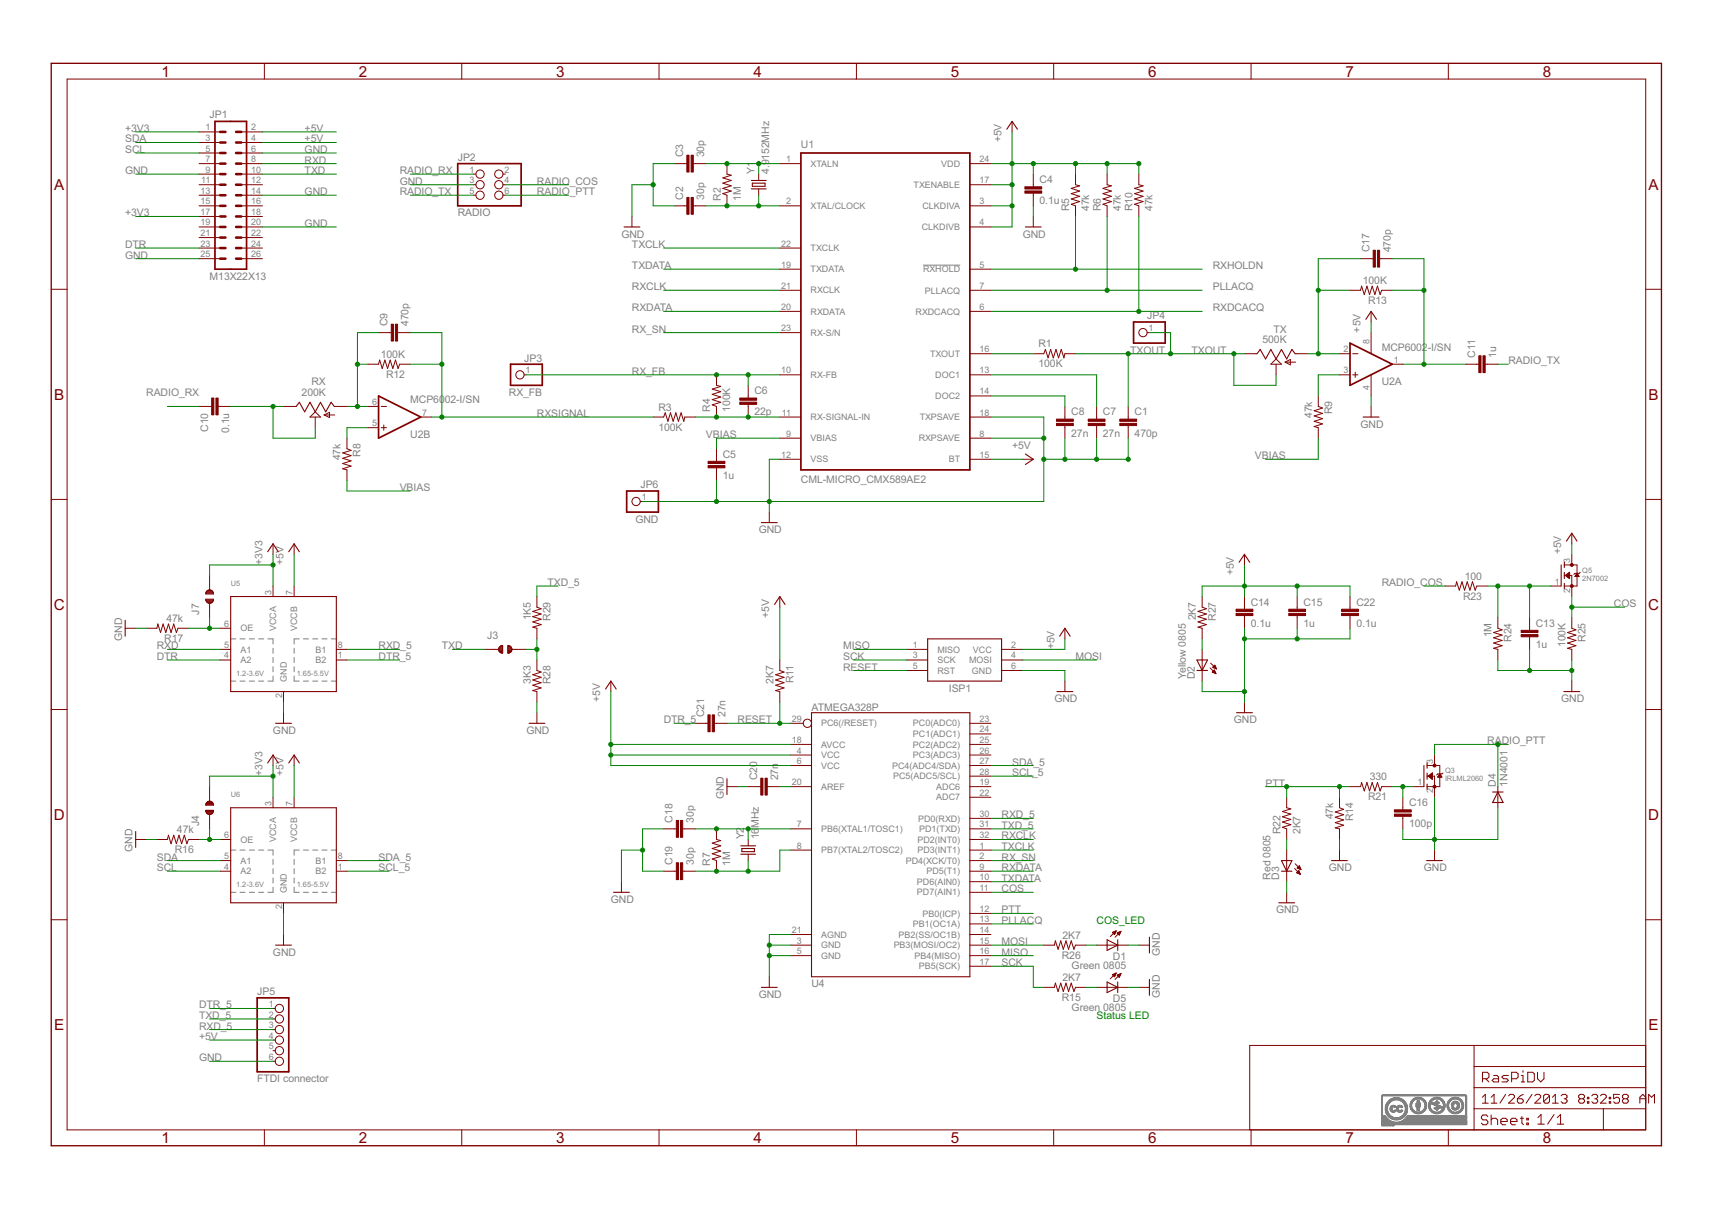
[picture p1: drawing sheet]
<svg xmlns="http://www.w3.org/2000/svg" width="297mm" height="210mm" viewBox="0 0 297 210" stroke-linecap="round" stroke-linejoin="round" font-family="sans-serif">
<defs><g id="words">
<g font-size="2.9" fill="#800000">
<text x="28" y="13.3">1</text>
<text x="62.3" y="13.3">2</text>
<text x="96.5" y="13.3">3</text>
<text x="130.7" y="13.3">4</text>
<text x="165" y="13.3">5</text>
<text x="199.2" y="13.3">6</text>
<text x="233.4" y="13.3">7</text>
<text x="267.7" y="13.3">8</text>
<text x="9.4" y="32.9">A</text>
<text x="286" y="32.9">A</text>
<text x="9.4" y="69.3">B</text>
<text x="286" y="69.3">B</text>
<text x="9.3" y="105.8">C</text>
<text x="286" y="105.8">C</text>
<text x="9.3" y="142.3">D</text>
<text x="286" y="142.3">D</text>
<text x="9.4" y="178.7">E</text>
<text x="286" y="178.7">E</text>
<text x="28" y="198.3">1</text>
<text x="62.3" y="198.3">2</text>
<text x="96.5" y="198.3">3</text>
<text x="130.7" y="198.3">4</text>
<text x="165" y="198.3">5</text>
<text x="199.2" y="198.3">6</text>
<text x="233.4" y="198.3">7</text>
<text x="267.7" y="198.3">8</text>
</g>
<g font-size="2" fill="#808080">
<text x="21.7" y="22.9">+3V3</text>
<text x="36.4" y="20.5">JP1</text>
<text x="52.9" y="22.9">+5V</text>
<text x="21.7" y="24.7">SDA</text>
<text x="21.7" y="26.5">SCL</text>
<text x="52.9" y="24.7">+5V</text>
<text x="52.9" y="26.5">GND</text>
<text x="52.9" y="28.4">RXD</text>
<text x="79.4" y="27.9">JP2</text>
<text x="118.5" y="27.3" transform="rotate(-90 118.5 27.3)">C3</text>
<text x="122.2" y="27.3" transform="rotate(-90 122.2 27.3)">30p</text>
<text x="139" y="25.6">U1</text>
<text x="173.8" y="24.7" transform="rotate(-90 173.8 24.7)">+5V</text>
<text x="21.7" y="30.2">GND</text>
<text x="52.9" y="33.9">GND</text>
<text x="52.9" y="30.2">TXD</text>
<text x="69.3" y="32">GND</text>
<text x="69.3" y="30.2">RADIO_RX</text>
<text x="69.3" y="33.9">RADIO_TX</text>
<text x="93.2" y="33.9">RADIO_PTT</text>
<text x="93.2" y="32">RADIO_COS</text>
<text x="118.5" y="34.6" transform="rotate(-90 118.5 34.6)">C2</text>
<text x="122.2" y="34.6" transform="rotate(-90 122.2 34.6)">30p</text>
<text x="125.1" y="34.8" transform="rotate(-90 125.1 34.8)">R2</text>
<text x="128.5" y="34.8" transform="rotate(-90 128.5 34.8)">1M</text>
<text x="130.9" y="30.2" transform="rotate(-90 130.9 30.2)">Y1</text>
<text x="133.5" y="30.2" transform="rotate(-90 133.5 30.2)">4.9152MHz</text>
<text x="180.4" y="35.4">0.1u</text>
<text x="180.4" y="31.8">C4</text>
<text x="21.7" y="37.5">+3V3</text>
<text x="52.9" y="39.4">GND</text>
<text x="79.4" y="37.5">RADIO</text>
<text x="107.8" y="41.2">GND</text>
<text x="177.4" y="41.2">GND</text>
<text x="185.5" y="36.6" transform="rotate(-90 185.5 36.6)">R5</text>
<text x="189" y="36.6" transform="rotate(-90 189 36.6)">47k</text>
<text x="191" y="36.6" transform="rotate(-90 191 36.6)">R6</text>
<text x="194.5" y="36.6" transform="rotate(-90 194.5 36.6)">47k</text>
<text x="196.5" y="36.6" transform="rotate(-90 196.5 36.6)">R10</text>
<text x="200" y="36.6" transform="rotate(-90 200 36.6)">47k</text>
<text x="21.7" y="44.9">GND</text>
<text x="21.7" y="43">DTR</text>
<text x="109.7" y="43">TXCLK</text>
<text x="109.7" y="46.7">TXDATA</text>
<text x="210.4" y="46.7">RXHOLDN</text>
<text x="237.6" y="43.8" transform="rotate(-90 237.6 43.8)">C17</text>
<text x="241.3" y="43.8" transform="rotate(-90 241.3 43.8)">470p</text>
<text x="36.4" y="48.5">M13X22X13</text>
<text x="109.7" y="50.4">RXCLK</text>
<text x="210.4" y="50.4">PLLACQ</text>
<text x="236.5" y="49.3">100K</text>
<text x="237.4" y="52.7">R13</text>
<text x="67.2" y="56.6" transform="rotate(-90 67.2 56.6)">C9</text>
<text x="70.9" y="56.6" transform="rotate(-90 70.9 56.6)">470p</text>
<text x="109.7" y="54">RXDATA</text>
<text x="109.7" y="57.7">RX_SN</text>
<text x="199.1" y="55.4">JP4</text>
<text x="210.4" y="54">RXDCACQ</text>
<text x="219" y="59.5">500K</text>
<text x="221" y="57.7">TX</text>
<text x="236.1" y="57.7" transform="rotate(-90 236.1 57.7)">+5V</text>
<text x="66.1" y="62.1">100K</text>
<text x="67" y="65.6">R12</text>
<text x="91" y="62.7">JP3</text>
<text x="109.7" y="65">RX_FB</text>
<text x="180.2" y="63.7">100K</text>
<text x="180.2" y="60.3">R1</text>
<text x="196.1" y="61.4">TXOUT</text>
<text x="206.8" y="61.4">TXOUT</text>
<text x="239.7" y="60.8">MCP6002-I/SN</text>
<text x="255.9" y="62.1" transform="rotate(-90 255.9 62.1)">C11</text>
<text x="259.6" y="62.1" transform="rotate(-90 259.6 62.1)">1u</text>
<text x="261.7" y="63.2">RADIO_TX</text>
<text x="25.4" y="68.7">RADIO_RX</text>
<text x="52.3" y="68.7">200K</text>
<text x="54" y="66.9">RX</text>
<text x="71.2" y="70">MCP60</text>
<text x="77.2" y="70">02-I/SN</text>
<text x="88.3" y="68.7">RX_FB</text>
<text x="114.2" y="71.3">R3</text>
<text x="123.2" y="71.4" transform="rotate(-90 123.2 71.4)">R4</text>
<text x="126.7" y="71.4" transform="rotate(-90 126.7 71.4)">100K</text>
<text x="130.9" y="68.4">C6</text>
<text x="231.1" y="71.9" transform="rotate(-90 231.1 71.9)">R9</text>
<text x="239.7" y="66.8">U2A</text>
<text x="36.1" y="74.9" transform="rotate(-90 36.1 74.9)">C10</text>
<text x="39.8" y="75.1" transform="rotate(-90 39.8 75.1)">0.1u</text>
<text x="71.2" y="75.9">U2B</text>
<text x="93.2" y="72.3">RXSIGNAL</text>
<text x="114.2" y="74.7">100K</text>
<text x="122.5" y="76">VBIAS</text>
<text x="130.9" y="72.1">22p</text>
<text x="175.6" y="77.8">+5V</text>
<text x="185.9" y="75.7">27n</text>
<text x="185.9" y="72.1">C8</text>
<text x="191.4" y="75.7">27n</text>
<text x="191.4" y="72.1">C7</text>
<text x="196.9" y="75.7">470p</text>
<text x="196.9" y="72.1">C1</text>
<text x="227.6" y="72.5" transform="rotate(-90 227.6 72.5)">47k</text>
<text x="236.1" y="74.2">GND</text>
<text x="59.1" y="79.8" transform="rotate(-90 59.1 79.8)">47k</text>
<text x="62.6" y="79.2" transform="rotate(-90 62.6 79.2)">R8</text>
<text x="125.4" y="83.1">1u</text>
<text x="125.4" y="79.4">C5</text>
<text x="139" y="83.8">CML-MICRO_CMX589AE2</text>
<text x="217.7" y="79.7">VBIAS</text>
<text x="69.3" y="85.2">VBIAS</text>
<text x="111.1" y="84.7">JP6</text>
<text x="110.3" y="90.7">GND</text>
<text x="131.6" y="92.5">GND</text>
<text x="45.5" y="98" transform="rotate(-90 45.5 98)">+3V3</text>
<text x="49.2" y="98" transform="rotate(-90 49.2 98)">+5V</text>
<text x="95" y="101.7">TXD_5</text>
<text x="214.1" y="99.8" transform="rotate(-90 214.1 99.8)">+5V</text>
<text x="239.7" y="101.7">RADIO_COS</text>
<text x="254.1" y="100.6">100</text>
<text x="270.9" y="96.2" transform="rotate(-90 270.9 96.2)">+5V</text>
<text x="28.9" y="107.9">47k</text>
<text x="34.5" y="106.6" transform="rotate(-90 34.5 106.6)">J7</text>
<text x="92.1" y="107.6" transform="rotate(-90 92.1 107.6)">1K5</text>
<text x="95.5" y="107.7" transform="rotate(-90 95.5 107.7)">R29</text>
<text x="133.5" y="107.2" transform="rotate(-90 133.5 107.2)">+5V</text>
<text x="207.5" y="107.6" transform="rotate(-90 207.5 107.6)">2K7</text>
<text x="211" y="107.7" transform="rotate(-90 211 107.7)">R27</text>
<text x="217" y="105">C14</text>
<text x="226.2" y="105">C15</text>
<text x="235.3" y="105">C22</text>
<text x="253.9" y="104">R23</text>
<text x="280" y="105.3">COS</text>
<text x="21.2" y="111.1" transform="rotate(-90 21.2 111.1)">GND</text>
<text x="27.2" y="112.7">RXD</text>
<text x="28.5" y="111.4">R17</text>
<text x="65.7" y="112.7">RXD_5</text>
<text x="76.7" y="112.7">TXD</text>
<text x="84.6" y="110.8">J3</text>
<text x="146.3" y="112.7">MISO</text>
<text x="182.9" y="112.7" transform="rotate(-90 182.9 112.7)">+5V</text>
<text x="217" y="108.7">0.1u</text>
<text x="226.2" y="108.7">1u</text>
<text x="235.3" y="108.7">0.1u</text>
<text x="258.8" y="110.6" transform="rotate(-90 258.8 110.6)">1M</text>
<text x="262.3" y="111.4" transform="rotate(-90 262.3 111.4)">R24</text>
<text x="266.5" y="112.4">1u</text>
<text x="266.5" y="108.7">C13</text>
<text x="271.6" y="112.3" transform="rotate(-90 271.6 112.3)">100K</text>
<text x="275.1" y="111.4" transform="rotate(-90 275.1 111.4)">R25</text>
<text x="27.2" y="114.5">DTR</text>
<text x="65.7" y="114.5">DTR_5</text>
<text x="92.1" y="118.6" transform="rotate(-90 92.1 118.6)">3K3</text>
<text x="95.5" y="118.7" transform="rotate(-90 95.5 118.7)">R28</text>
<text x="134.2" y="118.6" transform="rotate(-90 134.2 118.6)">2K7</text>
<text x="137.7" y="118.6" transform="rotate(-90 137.7 118.6)">R11</text>
<text x="146.3" y="116.3">RESET</text>
<text x="146.3" y="114.5">SCK</text>
<text x="164.6" y="120">ISP1</text>
<text x="186.6" y="114.5">MOSI</text>
<text x="205.8" y="117.8" transform="rotate(-90 205.8 117.8)">Yellow 0805</text>
<text x="207.3" y="117.8" transform="rotate(-90 207.3 117.8)">D2</text>
<text x="104.2" y="121.8" transform="rotate(-90 104.2 121.8)">+5V</text>
<text x="115.1" y="125.5">DTR_5</text>
<text x="122.2" y="124.4" transform="rotate(-90 122.2 124.4)">C21</text>
<text x="125.9" y="124.4" transform="rotate(-90 125.9 124.4)">27n</text>
<text x="128" y="125.5">RESET</text>
<text x="140.8" y="123.3">ATMEGA328P</text>
<text x="182.9" y="121.8">GND</text>
<text x="214.1" y="125.5">GND</text>
<text x="270.9" y="121.8">GND</text>
<text x="47.4" y="127.3">GND</text>
<text x="91.3" y="127.3">GND</text>
<text x="258" y="129.1">RADIO_PTT</text>
<text x="45.5" y="134.6" transform="rotate(-90 45.5 134.6)">+3V3</text>
<text x="49.2" y="134.6" transform="rotate(-90 49.2 134.6)">+5V</text>
<text x="131.4" y="135.4" transform="rotate(-90 131.4 135.4)">C20</text>
<text x="135" y="135.4" transform="rotate(-90 135 135.4)">27n</text>
<text x="175.6" y="132.8">SDA_5</text>
<text x="175.6" y="134.6">SCL_5</text>
<text x="219.6" y="136.5">PTT</text>
<text x="237.7" y="135.4">330</text>
<text x="259.5" y="136.5" transform="rotate(-90 259.5 136.5)">D4</text>
<text x="261.5" y="136.5" transform="rotate(-90 261.5 136.5)">1N4001</text>
<text x="34.5" y="143.2" transform="rotate(-90 34.5 143.2)">J4</text>
<text x="116.7" y="142.7" transform="rotate(-90 116.7 142.7)">C18</text>
<text x="120.4" y="142.7" transform="rotate(-90 120.4 142.7)">30p</text>
<text x="125.6" y="138.6" transform="rotate(-90 125.6 138.6)">GND</text>
<text x="131.6" y="143.6" transform="rotate(-90 131.6 143.6)">MHz</text>
<text x="173.8" y="142">RXD_5</text>
<text x="173.8" y="143.8">TXD_5</text>
<text x="231.3" y="142.1" transform="rotate(-90 231.3 142.1)">47k</text>
<text x="234.8" y="142.5" transform="rotate(-90 234.8 142.5)">R14</text>
<text x="237.4" y="138.8">R21</text>
<text x="244.5" y="143.5">100p</text>
<text x="244.5" y="139.9">C16</text>
<text x="23" y="147.8" transform="rotate(-90 23 147.8)">GND</text>
<text x="27.2" y="149.3">SDA</text>
<text x="30.3" y="148">R16</text>
<text x="30.7" y="144.5">47k</text>
<text x="65.7" y="149.3">SDA_5</text>
<text x="129.1" y="145.6" transform="rotate(-90 129.1 145.6)">Y2</text>
<text x="131.6" y="145.6" transform="rotate(-90 131.6 145.6)">16</text>
<text x="173.8" y="147.5">TXCLK</text>
<text x="173.8" y="145.6">RXCLK</text>
<text x="173.8" y="149.3">RX_SN</text>
<text x="222.2" y="144.7" transform="rotate(-90 222.2 144.7)">R22</text>
<text x="225.6" y="144.7" transform="rotate(-90 225.6 144.7)">2K7</text>
<text x="27.2" y="151.1">SCL</text>
<text x="65.7" y="151.1">SCL_5</text>
<text x="116.7" y="150" transform="rotate(-90 116.7 150)">C19</text>
<text x="120.4" y="150" transform="rotate(-90 120.4 150)">30p</text>
<text x="123.2" y="150.2" transform="rotate(-90 123.2 150.2)">R7</text>
<text x="126.7" y="150.2" transform="rotate(-90 126.7 150.2)">1M</text>
<text x="173.8" y="151.1">RXDATA</text>
<text x="173.8" y="153">TXDATA</text>
<text x="173.8" y="154.8">COS</text>
<text x="220.4" y="152.6" transform="rotate(-90 220.4 152.6)">Red 0805</text>
<text x="222" y="152.6" transform="rotate(-90 222 152.6)">D3</text>
<text x="230.6" y="151.1">GND</text>
<text x="247.1" y="151.1">GND</text>
<text x="106" y="156.6">GND</text>
<text x="173.8" y="160.3">PLLACQ</text>
<text x="173.8" y="158.5">PTT</text>
<text x="221.4" y="158.5">GND</text>
<text x="47.4" y="165.8">GND</text>
<text x="173.8" y="163.9">MOSI</text>
<text x="173.8" y="165.8">MISO</text>
<text x="173.8" y="167.6">SCK</text>
<text x="184.2" y="166.3">R26</text>
<text x="184.3" y="162.9">2K7</text>
<text x="193.1" y="166.5">D1</text>
<text x="201.3" y="165.8" transform="rotate(-90 201.3 165.8)">GND</text>
<text x="44.6" y="172.6">JP5</text>
<text x="131.6" y="173.1">GND</text>
<text x="140.8" y="171.3">U4</text>
<text x="184.2" y="173.6">R15</text>
<text x="184.3" y="170.2">2K7</text>
<text x="185.9" y="168.1">Green 0805</text>
<text x="193.1" y="173.8">D5</text>
<text x="201.3" y="173.1" transform="rotate(-90 201.3 173.1)">GND</text>
<text x="34.5" y="178.6">RXD_5</text>
<text x="34.5" y="176.8">TXD_5</text>
<text x="34.5" y="174.9">DTR_5</text>
<text x="185.9" y="175.4">Green 0805</text>
<text x="34.5" y="180.4">+5V</text>
<text x="34.5" y="184.1">GND</text>
<text x="44.6" y="187.8">FTDI connector</text>
</g>
<g font-size="2" fill="#008000">
<text x="190.3" y="160.3">COS_LED</text>
<text x="190.3" y="176.8">Status LED</text>
</g>
<g font-size="1.7" fill="#808080">
<text x="35.6" y="22.6">1</text>
<text x="43.6" y="22.6">2</text>
<text x="35.6" y="24.5">3</text>
<text x="35.6" y="26.3">5</text>
<text x="35.6" y="28.1">7</text>
<text x="35.6" y="30">9</text>
<text x="43.6" y="30">10</text>
<text x="43.6" y="28.1">8</text>
<text x="43.6" y="26.3">6</text>
<text x="43.6" y="24.5">4</text>
<text x="81.5" y="30">1</text>
<text x="87.5" y="30">2</text>
<text x="136.4" y="28.1">1</text>
<text x="140.7" y="28.9">XTALN</text>
<text x="163.3" y="28.9">VDD</text>
<text x="170" y="28.1">24</text>
<text x="34.8" y="33.6">13</text>
<text x="34.8" y="35.5">15</text>
<text x="34.9" y="31.8">11</text>
<text x="43.6" y="35.5">16</text>
<text x="43.6" y="33.6">14</text>
<text x="43.6" y="31.8">12</text>
<text x="81.5" y="31.8">3</text>
<text x="81.5" y="33.6">5</text>
<text x="87.5" y="31.8">4</text>
<text x="87.5" y="33.6">6</text>
<text x="136.4" y="35.5">2</text>
<text x="158.5" y="32.6">TXENABLE</text>
<text x="170" y="35.5">3</text>
<text x="170" y="31.8">17</text>
<text x="34.8" y="37.3">17</text>
<text x="34.8" y="39.1">19</text>
<text x="34.8" y="40.9">21</text>
<text x="43.6" y="40.9">22</text>
<text x="43.6" y="39.1">20</text>
<text x="43.6" y="37.3">18</text>
<text x="140.7" y="36.3">XTAL/CLOCK</text>
<text x="159.9" y="39.9">CLKDIVB</text>
<text x="160.1" y="36.3">CLKDIVA</text>
<text x="170" y="39.1">4</text>
<text x="34.8" y="42.8">23</text>
<text x="34.8" y="44.6">25</text>
<text x="43.6" y="44.6">26</text>
<text x="43.6" y="42.8">24</text>
<text x="135.5" y="42.8">22</text>
<text x="135.5" y="46.4">19</text>
<text x="140.7" y="43.6">TXCLK</text>
<text x="140.7" y="47.2">TXDATA</text>
<text x="160.2" y="47.3">RXHOLD</text>
<text x="170" y="46.4">5</text>
<text x="135.5" y="50.1">21</text>
<text x="135.5" y="53.8">20</text>
<text x="140.7" y="50.9">RXCLK</text>
<text x="160.5" y="50.9">PLLACQ</text>
<text x="170" y="50.1">7</text>
<text x="170" y="53.8">6</text>
<text x="135.5" y="57.4">23</text>
<text x="140.7" y="58.2">RX-S/N</text>
<text x="140.7" y="54.6">RXDATA</text>
<text x="158.9" y="54.6">RXDCACQ</text>
<text x="199.3" y="57.4">1</text>
<text x="237.6" y="59.7" transform="rotate(-90 237.6 59.7)">8</text>
<text x="91.2" y="64.8">1</text>
<text x="135.5" y="64.8">10</text>
<text x="140.7" y="65.6">RX-FB</text>
<text x="161.4" y="61.9">TXOUT</text>
<text x="162.3" y="65.6">DOC1</text>
<text x="170" y="64.8">13</text>
<text x="170" y="61.1">16</text>
<text x="233.1" y="61.1">2</text>
<text x="233.1" y="64.8">3</text>
<text x="241.8" y="62.9">1</text>
<text x="64.6" y="70.3">6</text>
<text x="162.3" y="69.2">DOC2</text>
<text x="170" y="68.4">14</text>
<text x="237.6" y="67.6" transform="rotate(-90 237.6 67.6)">4</text>
<text x="64.6" y="73.9">5</text>
<text x="73.3" y="72.1">7</text>
<text x="135.7" y="72.1">11</text>
<text x="136.4" y="75.8">9</text>
<text x="140.7" y="72.9">RX-SIGNAL-IN</text>
<text x="140.7" y="76.6">VBIAS</text>
<text x="159.4" y="76.6">RXPSAVE</text>
<text x="159.6" y="72.9">TXPSAVE</text>
<text x="170" y="75.8">8</text>
<text x="170" y="72.1">18</text>
<text x="135.5" y="79.4">12</text>
<text x="140.7" y="80.2">VSS</text>
<text x="164.6" y="80.2">BT</text>
<text x="170" y="79.4">15</text>
<text x="111.3" y="86.7">1</text>
<text x="269.7" y="101.4">1</text>
<text x="272.4" y="97.7" transform="rotate(-90 272.4 97.7)">3</text>
<text x="47.1" y="103.2" transform="rotate(-90 47.1 103.2)">3</text>
<text x="50.8" y="103.2" transform="rotate(-90 50.8 103.2)">7</text>
<text x="272.4" y="102.8" transform="rotate(-90 272.4 102.8)">2</text>
<text x="38.9" y="112.4">5</text>
<text x="38.9" y="108.7">6</text>
<text x="41.7" y="113.2">A1</text>
<text x="41.7" y="109.5">OE</text>
<text x="47.9" y="109.5" transform="rotate(-90 47.9 109.5)">VCCA</text>
<text x="51.6" y="109.5" transform="rotate(-90 51.6 109.5)">VCCB</text>
<text x="54.8" y="113.2">B1</text>
<text x="58.6" y="112.4">8</text>
<text x="158.4" y="112.4">1</text>
<text x="162.6" y="113.2">MISO</text>
<text x="168.8" y="113.2">VCC</text>
<text x="175.5" y="112.4">2</text>
<text x="38.9" y="114.2">4</text>
<text x="41.7" y="115">A2</text>
<text x="49.7" y="118.3" transform="rotate(-90 49.7 118.3)">GND</text>
<text x="54.8" y="115">B2</text>
<text x="58.6" y="114.2">1</text>
<text x="158.4" y="114.2">3</text>
<text x="158.4" y="116.1">5</text>
<text x="162.6" y="115">SCK</text>
<text x="162.6" y="116.9">RST</text>
<text x="168.1" y="115">MOSI</text>
<text x="168.6" y="116.9">GND</text>
<text x="175.5" y="116.1">6</text>
<text x="175.5" y="114.2">4</text>
<text x="48.9" y="121.1" transform="rotate(-90 48.9 121.1)">2</text>
<text x="137.4" y="125.2">29</text>
<text x="170" y="125.2">23</text>
<text x="137.4" y="128.9">18</text>
<text x="138.2" y="130.7">4</text>
<text x="142.5" y="131.5">VCC</text>
<text x="142.5" y="129.7">AVCC</text>
<text x="142.5" y="126">PC6(/RESET)</text>
<text x="158.4" y="131.5">PC3(ADC3)</text>
<text x="158.4" y="129.7">PC2(ADC2)</text>
<text x="158.4" y="127.9">PC1(ADC1)</text>
<text x="158.4" y="126">PC0(ADC0)</text>
<text x="170" y="130.7">26</text>
<text x="170" y="128.9">25</text>
<text x="170" y="127.1">24</text>
<text x="137.4" y="136.2">20</text>
<text x="138.2" y="132.5">6</text>
<text x="142.5" y="133.4">VCC</text>
<text x="142.5" y="137">AREF</text>
<text x="154.8" y="133.4">PC4(ADC4/SDA)</text>
<text x="155" y="135.2">PC5(ADC5/SCL)</text>
<text x="162.4" y="137">ADC6</text>
<text x="170" y="136.2">19</text>
<text x="170" y="134.4">28</text>
<text x="170" y="132.5">27</text>
<text x="245.9" y="136.2">1</text>
<text x="248.6" y="137.6" transform="rotate(-90 248.6 137.6)">2</text>
<text x="248.6" y="132.5" transform="rotate(-90 248.6 132.5)">3</text>
<text x="47.1" y="139.9" transform="rotate(-90 47.1 139.9)">3</text>
<text x="50.8" y="139.9" transform="rotate(-90 50.8 139.9)">7</text>
<text x="138.2" y="143.5">7</text>
<text x="159.3" y="142.5">PD0(RXD)</text>
<text x="162.4" y="138.9">ADC7</text>
<text x="170" y="143.5">31</text>
<text x="170" y="141.7">30</text>
<text x="170" y="138">22</text>
<text x="38.9" y="149">5</text>
<text x="38.9" y="145.4">6</text>
<text x="41.7" y="149.8">A1</text>
<text x="41.7" y="146.2">OE</text>
<text x="47.9" y="146.1" transform="rotate(-90 47.9 146.1)">VCCA</text>
<text x="51.6" y="146.1" transform="rotate(-90 51.6 146.1)">VCCB</text>
<text x="54.8" y="149.8">B1</text>
<text x="58.6" y="149">8</text>
<text x="138.2" y="147.2">8</text>
<text x="142.5" y="148">PB7(XTAL2/TOSC2)</text>
<text x="142.5" y="144.3">PB6(XTAL1/TOSC1)</text>
<text x="157.2" y="149.8">PD4(XCK/T0)</text>
<text x="159.2" y="148">PD3(INT1)</text>
<text x="159.2" y="146.2">PD2(INT0)</text>
<text x="159.5" y="144.3">PD1(TXD)</text>
<text x="170" y="149">2</text>
<text x="170" y="147.2">1</text>
<text x="170" y="145.4">32</text>
<text x="38.9" y="150.9">4</text>
<text x="41.7" y="151.7">A2</text>
<text x="49.7" y="154.9" transform="rotate(-90 49.7 154.9)">GND</text>
<text x="54.8" y="151.7">B2</text>
<text x="58.6" y="150.9">1</text>
<text x="159.1" y="155.3">PD7(AIN1)</text>
<text x="159.1" y="153.5">PD6(AIN0)</text>
<text x="160.7" y="151.7">PD5(T1)</text>
<text x="170" y="154.5">11</text>
<text x="170" y="152.7">10</text>
<text x="170" y="150.9">9</text>
<text x="48.9" y="157.7" transform="rotate(-90 48.9 157.7)">2</text>
<text x="137.4" y="161.9">21</text>
<text x="158.4" y="160.8">PB1(OC1A)</text>
<text x="160.1" y="159">PB0(ICP)</text>
<text x="170" y="161.9">14</text>
<text x="170" y="160">13</text>
<text x="170" y="158.2">12</text>
<text x="138.2" y="163.7">3</text>
<text x="138.2" y="165.5">5</text>
<text x="142.5" y="164.5">GND</text>
<text x="142.5" y="166.3">GND</text>
<text x="142.5" y="162.7">AGND</text>
<text x="155.1" y="164.5">PB3(MOSI/OC2)</text>
<text x="155.9" y="162.7">PB2(SS/OC1B)</text>
<text x="158.7" y="166.3">PB4(MISO)</text>
<text x="170" y="167.4">17</text>
<text x="170" y="165.5">16</text>
<text x="170" y="163.7">15</text>
<text x="159.4" y="168.2">PB5(SCK)</text>
<text x="46.6" y="174.7">1</text>
<text x="46.6" y="176.5">2</text>
<text x="46.6" y="178.3">3</text>
<text x="46.6" y="180.2">4</text>
<text x="46.6" y="182">5</text>
<text x="46.6" y="183.8">6</text>
</g>
<g font-size="1.4" fill="#808080">
<text x="40" y="101.7">U5</text>
<text x="274.5" y="100.7">2N7002</text>
<text x="274.5" y="99.4">Q5</text>
<text x="41" y="117.2">1.2-3.6V</text>
<text x="51.5" y="117.2">1.65-5.5V</text>
<text x="250.7" y="135.6">IRLML2060</text>
<text x="250.7" y="134.2">Q3</text>
<text x="40" y="138.3">U6</text>
<text x="41" y="153.9">1.2-3.6V</text>
<text x="51.5" y="153.9">1.65-5.5V</text>
</g>
</g></defs>
<g fill="none" stroke="#808080" stroke-width=".17">
<path d="M160.2 46h6.4M40 118.2h.9M40 110.8h.9M41.6 118.2h.9M41.6 110.8h.9M43.3 118.2h.9M43.3 110.8h.9M44.9 118.2h.9M44.9 110.8h.9M46.5 110.8h.9v.9M47.4 117.3v.9h-.9M47.4 112.4v.9"/>
<path d="M47.4 114v.9M47.4 115.7v.8M51 117.3v.9h.9M51 112.4v.9M51 114v.9M51 115.7v.8M51.9 110.8h-.9v.9M52.6 118.2h.9M52.6 110.8h.9M54.3 118.2h.8M54.3 110.8h.8M55.9 118.2h.8"/>
<path d="M55.9 110.8h.8M57.5 118.2h.9M57.5 110.8h.9M40 154.8h.9M40 147.5h.9M41.6 154.8h.9M41.6 147.5h.9M43.3 154.8h.9M43.3 147.5h.9M44.9 154.8h.9M44.9 147.5h.9M46.5 147.5h.9v.9"/>
<path d="M47.4 149.1v.9M47.4 150.7v.9M47.4 152.3v.9M47.4 153.9v.9h-.9M51 149.1v.9M51 150.7v.9M51 152.3v.9M51 153.9v.9h.9M51.9 147.5h-.9v.9M52.6 154.8h.9M52.6 147.5h.9M54.3 154.8h.8"/>
<path d="M54.3 147.5h.8M55.9 154.8h.8M55.9 147.5h.8M57.5 154.8h.9M57.5 147.5h.9M239.8 195.2v.1M239.8 195.3l-.1-.1 .1 .1M239.9 195.2l-.1 .1M239.9 195.2h.1M239.9 195.2v.1M239.9 195.2l.1 .1M240 195.2h.1"/>
<path d="M240 195.3h.1M240.1 195.3h.1M240.1 195.2v.1M240.2 195.2v.1M240.2 195.2h.1M240.3 195.2v.1M240.3 195.2h.1M240.4 195.2l-.1 .1M240.4 195.3h.4M240.4 195.3h.1M240.4 195.2h-.5M240.5 195.2h.1z"/>
<path d="M240.6 195.2v.1M240.6 195.3h.1M240.7 195.2h.1M240.7 195.2l.1 .1M240.7 195.2v.1M240.8 195.2h-.1M240.8 195.3h.1M240.9 195.2l-.1 .1M240.9 195.2l.1 .1M240.9 195.2h.2M241 195.3h-.1M241 195.2v.1"/>
<path d="M241.1 195.2l.1 .1M241.2 195.3h.1M241.3 195.2v.1M241.3 195.2h.1M241.4 195.2v.1M241.5 195.3h.2M241.5 195.2h.1M241.6 195.3h.1M241.6 195.2v.1M241.7 195.2v.1M241.7 195.2h.1M241.7 195.3h.1"/>
<path d="M241.8 195.2l-.6 .1M241.8 195.2h.1M241.8 195.2v.1M241.8 195.3h.1M241.9 195.2h.1M241.9 195.2v.1M241.9 195.3h.1"/>
</g>
<g fill="none" stroke="#800000" stroke-width=".17">
<path d="M11.6 13.7h273.9v182.3h-273.9zM45.9 11v2.7M80.1 11v2.7M114.3 11v2.7M148.6 11v2.7M182.8 11v2.7M217.1 11v2.7M251.3 11v2.7M34.5 28.4h3.7M34.5 35.7h3.7M34.5 39.4h3.7M34.5 37.5h3.7"/>
<path d="M34.5 33.9h3.7M34.5 32h3.7M34.5 30.2h3.7M34.5 26.5h3.7M34.5 24.7h3.7M34.5 22.9h3.7M41.9 28.4h3.6M41.9 35.7h3.6M41.9 39.4h3.6M41.9 37.5h3.6M41.9 33.9h3.6M41.9 32h3.6"/>
<path d="M41.9 30.2h3.6M41.9 26.5h3.6M41.9 24.7h3.6M41.9 22.9h3.6M82.2 33.9h.4M82.2 32h.4M82.2 30.2h.4M87.3 33.9h.4M87.3 32h.4M87.3 30.2h.4M109.6 37.5v1.9M117 28.4h2.2"/>
<path d="M117 35.7h2.2M120.3 28.4h2.2M120.3 35.7h2.2M126.1 28.4v1.8l.8 .2-1.5 .5 1.5 .4-1.5 .5 1.5 .4-1.5 .5 1.5 .4-1.5 .5 .7 .3v1.8M131.6 30.2v1.1M131.6 32.8v1.1M135.3 28.4h3.7M135.3 35.7h3.7M168.3 28.4h3.6M168.3 35.7h3.6M168.3 39.4h3.6M168.3 32h3.6"/>
<path d="M175.6 21.1v1.8M179.3 30.2v2.2M179.3 33.5v2.2M179.3 37.5v1.9M186.6 30.2v1.8l.7 .2-1.4 .5 1.4 .4-1.4 .5 1.4 .5-1.4 .4 1.4 .5-1.4 .4 .7 .3v1.8M192.1 30.2v1.8l.7 .2-1.4 .5 1.4 .4-1.4 .5 1.4 .5-1.4 .4 1.4 .5-1.4 .4 .7 .3v1.8M197.6 30.2v1.8l.7 .2-1.5 .5 1.5 .4-1.5 .5 1.5 .5-1.5 .4 1.5 .5-1.5 .4 .8 .3v1.8M8.9 50.2h2.7M34.5 44.9h3.7M34.5 43h3.7M34.5 41.2h3.7M41.9 44.9h3.6"/>
<path d="M41.9 43h3.6M41.9 41.2h3.6M65.7 57.7h2.2M69 57.7h2.2M135.3 50.4h3.7M135.3 43h3.7M135.3 57.7h3.7M135.3 46.7h3.7M135.3 54h3.7M168.3 50.4h3.6M168.3 46.7h3.6M168.3 54h3.6"/>
<path d="M199 57.7h.4M234.2 50.4h1.9l.1-.8 .5 1.5 .5-1.5 .4 1.5 .5-1.5 .4 1.5 .5-1.5 .5 1.5 .2-.7h1.9M236.1 44.9h2.2M237.9 54v1.9M237.9 57.7v3.7M239.4 44.9h2.2M285.5 50.2h2.8M34.5 70.5h2.2M37.8 70.5h2.2M49.2 70.5h2.2M53.8 72.3l.9-.9 .9 .9zM54.7 72.3v1.9"/>
<path d="M56.2 72h1.9M56.2 72l1-.5v.9zM58 70.5h2.2M60.2 76v1.9l.7 .2-1.4 .5 1.4 .4-1.4 .5 1.4 .4-1.4 .5 1.4 .5-1.4 .4 .7 .2v1.8M63.9 63.2h1.8l.2-.7 .4 1.4 .5-1.4 .4 1.4 .5-1.4 .5 1.4 .4-1.4 .5 1.4 .2-.7h1.9M63.9 74.2h1.8M63.9 70.5h1.8M66.1 74.2h1M66.1 70.5h1M66.6 73.7v.9M73 72.3h1.8M90.9 65h.4"/>
<path d="M113.3 72.3h1.8l.3-.7 .5 1.5 .4-1.5 .5 1.5 .5-1.5 .4 1.5 .5-1.5 .4 1.5 .2-.8h1.8M124.3 65v1.8l.8 .2-1.5 .5 1.5 .4-1.5 .5 1.5 .5-1.5 .4 1.5 .5-1.5 .4 .7 .3v1.8M124.3 77.9v2.2M129.8 66.8v2.2M129.8 70.1v2.2M135.3 72.3h3.7M135.3 65h3.7M135.3 79.7h3.7M135.3 76h3.7M168.3 61.4h3.6M168.3 72.3h3.6M168.3 65h3.6"/>
<path d="M168.3 79.7h3.6M168.3 68.7h3.6M168.3 76h3.6M177.4 79.7h1.9M179.3 61.4h1.8l.3-.8 .4 1.5 .5-1.5 .5 1.5 .4-1.5 .5 1.5 .4-1.5 .5 1.5 .2-.7h1.8M184.8 70.5v2.2M184.8 73.8v2.2M190.3 70.5v2.2M190.3 73.8v2.2M195.7 70.5v2.2M195.7 73.8v2.2M215.9 61.4h2.2"/>
<path d="M221.4 62.3l.9 .9h-1.8zM221.4 63.2v1.8M223 62.8h1.8M223 62.8l.9-.4v.9zM224.7 61.4h2.2M228.7 68.7v1.8l.8 .3-1.5 .4 1.5 .5-1.5 .5 1.5 .4-1.5 .5 1.5 .4-1.5 .5 .7 .2v1.8M232.4 61.4h1.8M232.4 65h1.8M234.7 61.4h.9M234.7 65h.9M235.1 64.6v.9M237.9 65v3.7"/>
<path d="M237.9 70.5v1.8M241.6 63.2h1.8M254.4 63.2h2.2M257.7 63.2h2.2M8.9 86.6h2.7M36.4 99.8v2.6M47.4 94.3v1.9M51 94.3v1.9M111.1 87h.4M124.3 81.1v2.2M133.5 88.8v1.9M215.9 96.2v1.8"/>
<path d="M271.4 99.8h1.3v3.7M271.4 98h2.2v3.7h-2.2M271.6 99.8l.7-.5v1.1zM271.7 99.9h.6M271.8 99.9h.5M271.8 99.7h.5M271.9 99.6h.4M272 99.5h.3M272.1 99.5h.2M272.2 99.4h.1M272.3 99.3h.1M272.7 92.5v1.8"/>
<path d="M272.7 96.2v1.8M273.3 99.9h.6M273.4 99.8h.4M273.5 99.7h.3M273.5 99.6h.2M273.6 99.5h.1M273.6 99.5l.4 .5h-.7zM274.2 99.3l-.2 .2h-.7l-.2 .2M285.5 86.6h2.8M21.7 109h1.8M25.4 109h1.8l.2-.8 .5 1.5 .4-1.5 .5 1.5 .4-1.5 .5 1.5 .4-1.5 .5 1.5 .3-.7h1.8M36.4 104.6v2.5"/>
<path d="M38.2 112.6h1.8M38.2 114.5h1.8M38.2 109h1.8M47.4 101.7v1.8M49.2 120v1.8M51 101.7v1.8M58.4 112.6h1.8M58.4 114.5h1.8M84 112.6h2.6M88.8 112.6h2.5M93.2 114.5v1.8l.7 .3-1.5 .5 1.5 .4-1.5 .5 1.5 .4-1.5 .5 1.5 .4-1.5 .5 .8 .2v1.8M93.2 103.5v1.8l.7 .3-1.5 .5 1.5 .4-1.5 .5 1.5 .4-1.5 .5 1.5 .5-1.5 .4 .8 .2v1.8"/>
<path d="M106 118.2v1.8M135.3 114.5v1.8l.7 .3-1.4 .5 1.4 .4-1.4 .5 1.4 .4-1.4 .5 1.4 .4-1.4 .5 .7 .2v1.8M135.3 103.5v1.8M157.3 116.3h3.7M157.3 112.6h3.7M157.3 114.5h3.7M173.8 116.3h3.6M173.8 112.6h3.6M173.8 114.5h3.6M184.8 109v1.8M184.8 118.2v1.8M208.6 103.5v1.8l.7 .3-1.4 .5 1.4 .4-1.4 .5 1.4 .4-1.4 .5 1.4 .5-1.4 .4 .7 .2v1.8"/>
<path d="M208.6 112.6v5.6M210 115.9l1 1M210.1 115l1 1M210.3 116.6l.4-.4 .3 .7M210.3 116.6l.7 .3M210.3 116.6h.5M210.4 116.5h.4M210.4 115.8l.4-.4 .3 .6zM210.4 115.7h.5M210.5 116.4h.3M210.5 115.8h.5M210.5 115.7h.4"/>
<path d="M210.5 116.7h.4M210.6 115.6h.3M210.6 116.3h.1M210.7 115.5h.1M210.7 115.9h.3M210.7 116.8h.2M210.8 115.4h.1M210.9 116.8h.1M210.9 116h.1M215.9 103.5v2.2M215.9 106.8v2.2M225.1 103.5v2.2"/>
<path d="M225.1 106.8v2.2M234.2 103.5v2.2M234.2 106.8v2.2M250.7 101.7h1.9l.1-.8 .5 1.5 .5-1.5 .4 1.5 .5-1.5 .4 1.5 .5-1.5 .4 1.5 .3-.7h1.8M259.9 107.1v1.9l.7 .3-1.5 .4 1.5 .5-1.5 .4 1.5 .5-1.5 .4 1.5 .5-1.5 .5 .8 .1v1.9M265.4 107.1v2.2M265.4 110.4v2.2M269 101.7h1.9M271.9 100h.4M272 100.1h.3M272.1 100.2h.2M272.2 100.3h.1"/>
<path d="M272.3 100.3h.1M272.7 107.1v1.9l.7 .3-1.4 .4 1.4 .5-1.4 .4 1.4 .5-1.4 .4 1.4 .5-1.4 .5 .7 .1v1.9M272.7 118.2v1.8M8.9 123.1h2.7M36.4 136.5v2.5M47.4 131v1.8M47.4 138.3v1.8M49.2 123.6v1.9M51 131v1.8M51 138.3v1.8M93.2 123.6v1.9M120.6 125.5h2.3"/>
<path d="M124 125.5h2.1M126.1 136.5h1.9M129.8 136.5h2.2M133.1 136.5h2.2M137.1 136.5h3.7M137.1 132.8h3.7M137.1 131h3.7M137.1 129.1h3.7M137.1 125.5h2.3M168.3 134.6h3.6M168.3 136.5h3.6M168.3 132.8h3.6"/>
<path d="M168.3 131h3.6M168.3 129.1h3.6M168.3 138.3h3.6M168.3 127.3h3.6M168.3 125.5h3.6M215.9 121.8v1.8M223.2 138.3v1.8l.8 .2-1.5 .5 1.5 .4-1.5 .5 1.5 .5-1.5 .4 1.5 .5-1.5 .4 .7 .3v1.8M232.4 138.3v1.8l.7 .3-1.4 .5 1.4 .4-1.4 .5 1.4 .4-1.4 .5 1.4 .5-1.4 .4 .7 .2v1.8M234.2 136.5h1.9l.1-.8 .5 1.5 .5-1.5 .4 1.5 .5-1.5 .4 1.5 .5-1.5 .5 1.5 .2-.7h1.9M243.4 138.3v2.2M245.2 136.5h1.9M247.6 134.6h1.3v3.7"/>
<path d="M247.6 132.8h2.2v3.7h-2.2M247.8 134.6l.7-.5v1.1zM247.8 134.7h.7M247.9 134.6h.6M247.9 134.7h.6M248 134.5h.5M248 134.8h.5M248.1 134.4h.4M248.1 134.9h.4M248.2 134.3h.3M248.2 135h.3M248.3 134.3h.2"/>
<path d="M248.3 135h.2M248.4 134.2h.1M248.4 135.1h.1M248.5 134.1h.1M248.9 131v1.8M249.5 134.7h.6M249.6 134.7h.5M249.6 134.6h.4M249.7 134.5h.3M249.7 134.4h.2M249.8 134.3h.1M249.8 134.3l.4 .5h-.8z"/>
<path d="M250.4 134.1l-.2 .2h-.8l-.1 .2M259.9 136.5v3.6M285.5 123.1h2.8M8.9 159.6h2.7M23.5 145.6h1.9M27.2 145.6h1.8l.2-.7 .5 1.5 .4-1.5 .5 1.5 .5-1.5 .4 1.5 .5-1.5 .4 1.5 .3-.8h1.8M36.4 141.2v2.6M38.2 151.1h1.8M38.2 149.3h1.8M38.2 145.6h1.8M49.2 156.6v1.9M58.4 151.1h1.8"/>
<path d="M58.4 149.3h1.8M107.8 153v1.8M115.1 143.8h2.2M115.1 151.1h2.2M118.4 143.8h2.2M118.4 151.1h2.2M124.3 143.8v1.8l.8 .2-1.5 .5 1.5 .4-1.5 .5 1.5 .4-1.5 .5 1.5 .5-1.5 .4 .7 .3v1.8M129.8 145.6v1.1M129.8 148.2v1.1M137.1 147.5h3.7M137.1 143.8h3.7M168.3 147.5h3.6"/>
<path d="M168.3 143.8h3.6M168.3 158.5h3.6M168.3 154.8h3.6M168.3 153h3.6M168.3 151.1h3.6M168.3 149.3h3.6M168.3 145.6h3.6M168.3 142h3.6M223.2 147.5v5.5M223.2 154.8v1.8M224.6 150.7l1 1M224.7 149.8l1 1.1"/>
<path d="M225 151.4h.5M225.1 151.3h.4M225.1 150.6h.5M225.1 150.5h.5M225.1 151.5h.4M225.1 151.2h.3M225.2 150.5h.3M225.2 151.2h.2M225.3 150.4h.2M225.3 151.1h.1M225.3 150.7h.3M225.3 151.5h.3"/>
<path d="M225.3 151l.3 .7-.6-.3zM225.4 150.3h.1M225.4 150.2h.1M225.4 150.2l.3 .7M225.4 150.2l-.3 .4 .6 .3M225.5 151.6h.1M225.5 150.7h.2M225.7 150.8h.1M232.4 147.5v1.8M243.4 141.6v2.2M248.9 147.5v1.8M285.5 159.6h2.8"/>
<path d="M47.4 174.9h.4M47.4 176.8h.4M47.4 178.6h.4M49.2 162.1v1.9M133.5 169.4v1.9M137.1 164h3.7M137.1 162.1h3.7M137.1 165.8h3.7M168.3 164h3.6M168.3 162.1h3.6M168.3 167.6h3.6M168.3 165.8h3.6"/>
<path d="M168.3 160.3h3.6M181.1 164h1.8l.2-.8 .5 1.5 .4-1.5 .5 1.5 .5-1.5 .4 1.5 .5-1.5 .4 1.5 .3-.7h1.8M181.1 171.3h1.8l.2-.8 .5 1.5 .4-1.5 .5 1.5 .5-1.5 .4 1.5 .5-1.5 .4 1.5 .3-.7h1.8M190.3 164h5.4M190.3 171.3h5.4M193 161.8h.5M193.1 169.1h.4M193.1 161.9h.4M193.1 161.7h.4M193.1 169.2h.4M193.2 161.9h.3M193.2 169.3h.2"/>
<path d="M193.3 169h.3M193.3 162h.1M193.3 161.6h.3M193.3 169.4h.1M193.4 162.1h.1M193.4 169.4h.1M193.4 168.9h.2M193.5 161.5h.1M193.6 168.8h.1M193.7 161.5l-1.1 1M193.7 161.5l-.7 .3 .4 .3M193.7 161.5l-.3 .6"/>
<path d="M193.7 168.8l-1.1 1M193.7 168.8l-.7 .3 .4 .3M193.7 168.8l-.3 .6M193.8 161.9h.6M193.8 161.8l.7-.2-.3 .6zM193.8 169.2l.7-.3-.3 .6zM193.9 169.2h.5M193.9 161.9h.4M193.9 169.1h.5M194 169.3h.3M194 161.8h.4M194 162h.3"/>
<path d="M194 169.4h.3M194.1 162.1h.1M194.1 169.4h.1M194.1 169.1h.3M194.2 161.7h.2M194.2 162.2h.1M194.2 169.5h.1M194.3 169h.1M194.3 161.6h.2M194.5 161.6l-1 1M194.5 168.9l-1 1M194.5 168.9h.1"/>
<path d="M197.6 164h1.8M197.6 171.3h1.8M45.9 196v2.8M47.4 180.4h.4M47.4 182.3h.4M47.4 184.1h.4M80.1 196v2.8M114.3 196v2.8M148.6 196v2.8M182.8 196v2.8M217.1 196v2.8M251.3 196v2.8"/>
<path d="M255.8 192.3h29.7M255.8 181.4v14.6M255.8 188.7h29.7M255.8 185h29.7M257.2 190.4l.5-.6v1.6M257.2 191.4h1M257.2 187.1h.8l.3-.3v-.5l-.3-.3h-.8v1.7M257.8 187.1l.5 .6M258.1 193.7l-.2-.3h-.6l-.3 .3v.3l.3 .3h.6l.2 .2v.3l-.2 .3h-.6l-.3-.3M258.7 191.4h1M258.7 190.4l.5-.6v1.6M258.7 193.4v1.7"/>
<path d="M258.7 194.3l.3-.3h.5l.3 .3v.8M259.2 186.6h.5l.3 .2v.9h-.8l-.3-.3 .3-.3h.8M260.4 194.5h1.1v-.2l-.3-.3h-.5l-.3 .3v.5l.3 .3h.5M261.2 189.8l-1 1.6M261.7 186.6h-.8l-.3 .2 .3 .3h.5l.3 .3-.3 .3h-.8M261.7 190.1l.3-.3h.5l.3 .3v.3l-1.1 1h1.1M262.1 194.5h1.1v-.2l-.3-.3h-.5l-.3 .3v.5l.3 .3h.5M262.3 187.1h.8l.3-.3v-.5l-.3-.3h-.8v1.7M263.3 190.6h.7l.3 .3v.2l-.3 .3h-.5l-.2-.3zM263.8 194h.5M263.9 186.6h.3v1.1M263.9 187.7h.6"/>
<path d="M264.1 193.7v1.1l.2 .3M264.2 185.7v.3M264.3 189.8l-.5 .3-.5 .5M264.9 194h.3v.3h-.3zM264.9 194.8h.3v.3h-.3zM265.1 186h.8l.3 .3v1.1l-.3 .3h-.8zM265.8 189.8l-1 1.6M266.3 190.1l.3-.3h.5l.2 .3v.3l-1 1h1M266.8 186v1.1l.5 .6 .6-.6v-1.1M266.8 193.9l.6-.6v1.7M266.8 195h1.1M268.8 190.1v1l-.2 .3h-.5l-.3-.3"/>
<path d="M268.8 190.1l-.2-.3h-.5l-.3 .3v1M268.8 190.1l-1 1M269.3 191.4h1.1M269.3 190.4l.6-.6v1.6M269.6 193.3l-1.1 1.7M270.2 195h1.1M270.2 193.9l.6-.6v1.7M270.9 190.1l.2-.3h.5l.3 .3v.3l-.3 .2M271.4 190.6h.2M271.6 190.6l.3 .3v.2l-.3 .3h-.5l-.2-.3M274.2 190.6l-.3 .3v.2l.3 .3h.5l.2-.3v-.2l-.2-.3M274.2 190.6l-.3-.2v-.3l.3-.3h.5l.2 .3v.3l-.2 .2"/>
<path d="M274.2 190.6h.5M275.4 191.1h.3v.3h-.3zM275.4 190.4h.3v.2h-.3zM276.2 190.1l.2-.3h.5l.3 .3v.3l-.3 .2M276.7 190.6h.2M276.9 190.6l.3 .3v.2l-.3 .3h-.5l-.2-.3M277.7 190.1l.2-.3h.5l.3 .3v.3l-1 1h1M278.2 192.3v3.7M279.2 191.1h.3v.3h-.3zM279.2 190.4h.3v.2h-.3zM281 189.8h-1v.8l.5-.2h.2l.3 .2v.5l-.3 .3h-.5l-.2-.3M281.7 190.6l-.2 .3v.2l.2 .3h.6l.2-.3v-.2l-.2-.3"/>
<path d="M281.7 190.6l-.2-.2v-.3l.2-.3h.6l.2 .3v.3l-.2 .2M281.7 190.6h.6M284.5 190.6h1M285.5 181.4h-68.7v14.6M285.5 190.4l-.5-.6-.5 .6v1M286 191.4v-1.6l.6 .6 .5-.6v1.6"/>
<circle cx="83.3" cy="32" r=".72"/>
<circle cx="83.3" cy="30.2" r=".72"/>
<circle cx="83.3" cy="33.9" r=".72"/>
<circle cx="86.6" cy="33.9" r=".72"/>
<circle cx="86.6" cy="30.2" r=".72"/>
<circle cx="86.6" cy="32" r=".72"/>
<circle cx="198.3" cy="57.7" r=".72"/>
<circle cx="90.2" cy="65" r=".72"/>
<circle cx="110.4" cy="87" r=".72"/>
<circle cx="140.1" cy="125.5" r=".72"/>
<circle cx="48.5" cy="174.9" r=".72"/>
<circle cx="48.5" cy="176.8" r=".72"/>
<circle cx="48.5" cy="178.6" r=".72"/>
<circle cx="48.5" cy="182.3" r=".72"/>
<circle cx="48.5" cy="184.1" r=".72"/>
<circle cx="48.5" cy="180.4" r=".72"/>
</g>
<g fill="none" stroke="#800000" stroke-width=".19">
<path d="M108.3 39.4h2.7M130.4 31.3h2.5M130.4 32.8h2.5M130.5 31.8h2.2v.5h-2.2zM174.7 22.4l.9-1.3 .9 1.3M177.9 39.4h2.7M237 55.4l.9-1.4 .9 1.4M51.4 70.5l.5-.7 1 1.6 .9-1.6 .9 1.6 .9-1.6 .9 1.6 .9-1.6 .6 .7M177.9 78.8l1.4 .9-1.4 .9M218.1 61.4l.6-.8 .9 1.7 .9-1.7 .9 1.7 .9-1.7 .9 1.7 1-1.7 .5 .8M236.5 72.3h2.8M46.4 95.7l1-1.4 .9 1.4"/>
<path d="M50.1 95.7l.9-1.4 .9 1.4M132.1 90.7h2.8M215 97.5l.9-1.3 .9 1.3M270.9 98v3.7M271.4 97.5v.9M271.4 99.3v1.1M271.8 93.9l.9-1.4 .9 1.4M21.7 107.6v2.8M35.7 103.9h1.3a.66 .66 0 0 1-.6 .7 .66 .66 0 0 1-.7-.7zM35.7 102.9v.1h1.3v-.1M35.7 104.1h1.3M35.7 102.9h1.3"/>
<path d="M35.8 104.2h1.2M35.8 102.7h1.2M35.9 104.4h1M35.9 102.6h1M36.1 104.6h.6M36.1 102.4h.6M36.1 102.4l-.4 .5M36.1 102.4a.67 .67 0 0 1 .9 .5M40 103.5h18.4v16.5h-18.4zM86.5 112.7h.7M86.5 112.6h.7M86.6 112.9h.6"/>
<path d="M86.6 112.4h.6M86.6 112.3l.6-.3v1.3a.65 .65 0 0 1-.6-.3 .65 .65 0 0 1 0-.7zM86.7 113h.5M86.7 112.3h.5M86.8 113.2h.4M86.8 112.1h.4M88.1 112a.66 .66 0 0 1 .7 .6 .66 .66 0 0 1-.7 .7zM88.1 113.2h.4M88.1 113h.6M88.1 112.9h.7M88.1 112.7h.7M88.1 112.6h.7"/>
<path d="M88.1 112.4h.7M88.1 112.3h.6M88.1 112.1h.4M105.1 119.5l.9-1.3 .9 1.3M134.4 104.9l.9-1.4 .9 1.4M161 110.8h12.8v7.4h-12.8zM183.4 120h2.7M183.9 110.4l.9-1.4 .9 1.4M207.7 114.5h1.8l-.9 1.8zM207.7 116.3h1.8M271.3 120h2.8M271.4 101.2v.9"/>
<path d="M35.7 139.5h1.3M35.8 139.4h1.2M35.9 139.2h1M35.9 139.2a.65 .65 0 0 1 .7-.2 .65 .65 0 0 1 .4 .7h-1.3zM36 139.1h.7M46.4 132.4l1-1.4 .9 1.4M47.8 125.5h2.8M50.1 132.4l.9-1.4 .9 1.4M91.8 125.5h2.7M126.1 135.1v2.7M140.8 123.6h27.5v45.8h-27.5zM214.5 123.6h2.8"/>
<path d="M247.1 132.8v3.7M247.6 132.4v.9M247.6 134.1v1.1M247.6 136v.9M259 137.4h1.8M259.9 137.4l.9 1.8h-1.8zM23.5 144.3v2.7M35.7 140.6h1.3a.66 .66 0 0 1-.6 .7 .66 .66 0 0 1-.7-.7zM35.7 140.8h1.3M35.8 140.9h1.2M35.9 141.1h1M36.1 141.2h.6"/>
<path d="M40 140.1h18.4v16.5h-18.4zM106.4 154.8h2.8M128.5 146.7h2.6M128.5 148.2h2.6M128.7 147.2h2.2v.5h-2.2zM221.9 156.6h2.7M222.3 149.3h1.9l-1 1.8zM222.3 151.1h1.9M231 149.3h2.8M247.5 149.3h2.8M47.8 164h2.8M132.1 171.3h2.8"/>
<path d="M192.1 163l1.8 1-1.8 .9zM192.1 170.3l1.8 1-1.8 .9zM193.9 163v1.9M193.9 170.3v1.9M199.4 162.6v2.7M199.4 169.9v2.8"/>
</g>
<g fill="#800000" stroke="#800000" stroke-width=".17">
<path d="M188.8 73.4h2.9v.4h-2.9z"/>
<path d="M188.8 72.7h2.9v.4h-2.9z"/>
<path d="M183.3 73.4h2.9v.4h-2.9z"/>
<path d="M183.3 72.7h2.9v.4h-2.9z"/>
<path d="M194.3 73.4h2.9v.4h-2.9z"/>
<path d="M194.3 72.7h2.9v.4h-2.9z"/>
<path d="M119.9 26.9h.4v2.9h-.4z"/>
<path d="M119.2 26.9h.3v2.9h-.3z"/>
<path d="M128.4 69.8h2.9v.3h-2.9z"/>
<path d="M128.4 69h2.9v.4h-2.9z"/>
<path d="M177.8 33.1h2.9v.4h-2.9z"/>
<path d="M177.8 32.4h2.9v.4h-2.9z"/>
<path d="M119.9 34.2h.4v3h-.4z"/>
<path d="M119.2 34.2h.3v3h-.3z"/>
<path d="M122.9 80.8h2.9v.4h-2.9z"/>
<path d="M122.9 80h2.9v.4h-2.9z"/>
<path d="M37.5 69h.3v3h-.3z"/>
<path d="M36.7 69h.4v3h-.4z"/>
<path d="M257.3 61.7h.4v2.9h-.4z"/>
<path d="M256.6 61.7h.4v2.9h-.4z"/>
<path d="M263.9 110.1h2.9v.4h-2.9z"/>
<path d="M263.9 109.3h2.9v.4h-2.9z"/>
<path d="M214.5 106.4h2.9v.4h-2.9z"/>
<path d="M214.5 105.7h2.9v.4h-2.9z"/>
<path d="M223.6 106.4h2.9v.4h-2.9z"/>
<path d="M223.6 105.7h2.9v.4h-2.9z"/>
<path d="M241.9 141.2h3v.4h-3z"/>
<path d="M241.9 140.5h3v.4h-3z"/>
<path d="M68.6 56.2h.4v3h-.4z"/>
<path d="M67.9 56.2h.4v3h-.4z"/>
<path d="M239 43.4h.4v2.9h-.4z"/>
<path d="M238.3 43.4h.3v2.9h-.3z"/>
<path d="M118.1 142.3h.3v2.9h-.3z"/>
<path d="M117.3 142.3h.4v2.9h-.4z"/>
<path d="M118.1 149.7h.3v2.9h-.3z"/>
<path d="M117.3 149.7h.4v2.9h-.4z"/>
<path d="M132.7 135h.4v2.9h-.4z"/>
<path d="M132 135h.4v2.9h-.4z"/>
<path d="M123.6 124h.4v2.9h-.4z"/>
<path d="M122.8 124h.4v2.9h-.4z"/>
<path d="M232.8 106.4h2.9v.4h-2.9z"/>
<path d="M232.8 105.7h2.9v.4h-2.9z"/>
</g>
<path d="M37.3 21.1h5.5v25.6h-5.5zM79.4 28.4h11v7.3h-11zM139 26.5h29.3v55h-29.3zM196.7 55.9h5.5v3.6h-5.5zM234.2 59.5l7.4 3.7-7.4 3.6zM65.7 68.7l7.3 3.6-7.3 3.7zM88.6 63.2h5.5v3.6h-5.5zM108.7 85.2h5.5v3.6h-5.5zM44.6 173.1h5.5v12.8h-5.5z" fill="none" stroke="#800000" stroke-width=".3"/>
<g fill="#800000" stroke="#800000" stroke-width=".17">
<circle cx="248.9" cy="136.5" r=".25"/>
<circle cx="248.9" cy="132.8" r=".25"/>
<circle cx="272.7" cy="101.7" r=".25"/>
<circle cx="272.7" cy="98" r=".25"/>
</g>
<path d="M8.9 11h279.4v187.8h-279.4z" fill="none" stroke="#800000" stroke-width=".23"/>
<g fill="none" stroke="#800000" stroke-width=".44">
<path d="M38.2 37.5h.9M38.2 39.4h.9M38.2 35.7h.9M38.2 33.9h.9M38.2 32h.9M38.2 30.2h.9M38.2 28.4h.9M38.2 26.5h.9M38.2 24.7h.9M38.2 22.9h.9M41 37.5h.9M41 39.4h.9"/>
<path d="M41 35.7h.9M41 33.9h.9M41 32h.9M41 30.2h.9M41 28.4h.9M41 26.5h.9M41 24.7h.9M41 22.9h.9M38.2 41.2h.9M38.2 43h.9M38.2 44.9h.9M41 41.2h.9"/>
<path d="M41 43h.9M41 44.9h.9"/>
</g>
<g fill="none" stroke="#008000" stroke-width=".17">
<path d="M23.5 22.9h11M23.5 24.7h11M23.5 30.2h11M23.5 26.5h11M23.5 37.5h11M45.5 28.4h12.9M45.5 22.9h12.9M45.5 24.7h12.9M45.5 39.4h12.9M45.5 30.2h12.9M45.5 33.9h12.9M45.5 26.5h12.9"/>
<path d="M71.2 32h11M71.2 30.2h11M71.2 33.9h11M87.7 32h11M87.7 33.9h11M113.3 32h-3.7v5.5M117 28.4h-3.7v7.3h3.7M122.5 35.7h12.8M122.5 28.4h12.8M131.6 28.4v1.8M131.6 33.9v1.8M171.9 35.7h3.7"/>
<path d="M171.9 28.4h25.7v1.8M171.9 32h3.7M175.6 22.9v16.5h-3.7M179.3 28.4v1.8M179.3 35.7v1.8M186.6 28.4v1.8M186.6 37.5v9.2M192.1 28.4v1.8M192.1 37.5v12.9M197.6 37.5v16.5M23.5 43h11M23.5 44.9h11"/>
<path d="M65.7 57.7h-3.7v12.8M71.2 57.7h5.5v14.6M115.1 50.4h20.2M115.1 57.7h20.2M115.1 46.7h20.2M115.1 54h20.2M115.1 43h20.2M171.9 50.4h36.7M171.9 46.7h36.7M171.9 54h36.7M199.4 57.7h3.7v3.7M228.7 50.4h5.5"/>
<path d="M236.1 44.9h-7.4v16.5M237.9 55.9v1.8M241.6 50.4h5.5M241.6 44.9h5.5v18.3M29 70.5h5.5M40 70.5h9.2M47.4 70.5v5.5h7.3v-1.8M60.2 70.5h3.7M62 63.2h1.9M63.9 74.2h-3.7v1.8M71.2 63.2h5.5M74.8 72.3h38.5"/>
<path d="M91.3 65h44M120.6 72.3h14.7M129.8 65v1.8M135.3 79.7h-1.8v9.1M135.3 76h-11v1.9M171.9 72.3h9.2v14.7h-69.6M171.9 68.7h12.9v1.8M171.9 65h18.4v5.5M171.9 61.4h7.4M171.9 79.7h5.5M171.9 76h9.2M184.8 76v3.7"/>
<path d="M186.6 61.4h29.3M190.3 76v3.7M195.7 61.4v9.1M195.7 76v3.7h-14.6M214.1 61.4v5.4h7.3v-1.8M226.9 61.4h5.5M228.7 76v3.7h-9.1M232.4 65h-3.7v3.7M237.9 68.7v1.8M243.4 63.2h11M259.9 63.2h1.8M47.4 96.2v5.5"/>
<path d="M47.4 98h-11v1.8M51 96.2v5.5M60.2 83.3v1.9h11M124.3 83.3v3.7M215.9 98v5.5M272.7 94.3v1.9M23.5 109h1.9M29 112.6h9.2M29 114.5h9.2M32.7 109h5.5M36.4 107.1v1.9M60.2 112.6h9.1"/>
<path d="M60.2 114.5h9.1M78.5 112.6h5.5M91.3 112.6h1.9M93.2 110.8v3.7M96.8 101.7h-3.6v1.8M106 120v12.8h31.1M135.3 105.3v9.2M148.1 112.6h9.2M148.1 116.3h9.2M148.1 114.5h9.2M177.4 116.3h7.4v1.9M177.4 114.5h12.9"/>
<path d="M184.8 110.8v1.8h-7.4M208.6 103.5v-1.8h25.6v1.8M208.6 110.8v1.8M208.6 118.2v1.8h7.3M215.9 109v12.8M225.1 101.7v1.8M225.1 109v1.8M234.2 109v1.8h-18.3M247.1 101.7h3.6M258 101.7h11M259.9 101.7v5.4M259.9 114.5v1.8h12.8"/>
<path d="M265.4 101.7v5.4M265.4 112.6v3.7M272.7 103.5v3.6M272.7 114.5v3.7M272.7 105.3h9.2M47.4 132.8v5.5M47.4 134.6h-11v1.9M49.2 121.8v1.8M51 132.8v5.5M93.2 121.8v1.8M106 129.1h31.1M106 131h31.1"/>
<path d="M117 125.5h3.6M126.1 125.5h11M128 136.5h1.8M135.3 121.8v3.7M135.3 136.5h1.8M171.9 132.8h7.4M171.9 134.6h7.4M219.6 136.5h14.6M223.2 136.5v1.8M232.4 136.5v1.8M241.6 136.5h3.6M243.4 136.5v1.8"/>
<path d="M248.9 138.3v9.2M259.9 129.1v7.4M261.7 129.1h-12.8v1.9M25.4 145.6h1.8M29 151.1h9.2M29 149.3h9.2M34.5 145.6h3.7M36.4 143.8v1.8M49.2 158.5v3.6M60.2 151.1h7.3M60.2 149.3h7.3M111.5 147.5h-3.7v5.5"/>
<path d="M115.1 143.8h-3.6v7.3h3.6M120.6 143.8h16.5M129.8 143.8v1.8M129.8 149.3v1.8M137.1 147.5h-1.8v3.6h-14.7M171.9 147.5h7.4M171.9 145.6h7.4M171.9 151.1h7.4M171.9 143.8h7.4M171.9 153h7.4M171.9 158.5h7.4M171.9 154.8h7.4"/>
<path d="M171.9 149.3h7.4M171.9 142h7.4M223.2 145.6v1.9M223.2 153v1.8M232.4 145.6v1.9M259.9 140.1v5.5h-16.5v-1.8M36.4 178.6h11M36.4 176.8h11M36.4 174.9h11M133.5 164h3.6M133.5 165.8h3.6M137.1 162.1h-3.6v7.3"/>
<path d="M171.9 160.3h7.4M171.9 167.6h7.4v3.7h1.8M171.9 164h9.2M171.9 165.8h7.4M188.4 164h1.9M188.4 171.3h1.9M195.7 164h1.9M195.7 171.3h1.9M36.4 180.4h11M36.4 184.1h11"/>
</g>
<g fill="#008000" stroke="#008000" stroke-width=".17">
<circle cx="124.3" cy="72.3" r=".36"/>
<circle cx="129.8" cy="72.3" r=".36"/>
<circle cx="126.1" cy="35.7" r=".36"/>
<circle cx="131.6" cy="35.7" r=".36"/>
<circle cx="126.1" cy="28.4" r=".36"/>
<circle cx="131.6" cy="28.4" r=".36"/>
<circle cx="192.1" cy="50.4" r=".36"/>
<circle cx="195.7" cy="61.4" r=".36"/>
<circle cx="214.1" cy="61.4" r=".36"/>
<circle cx="203.1" cy="61.4" r=".36"/>
<circle cx="186.6" cy="46.7" r=".36"/>
<circle cx="197.6" cy="54" r=".36"/>
<circle cx="129.8" cy="65" r=".36"/>
<circle cx="124.3" cy="65" r=".36"/>
<circle cx="76.7" cy="63.2" r=".36"/>
<circle cx="76.7" cy="72.3" r=".36"/>
<circle cx="215.9" cy="101.7" r=".36"/>
<circle cx="225.1" cy="101.7" r=".36"/>
<circle cx="197.6" cy="28.4" r=".36"/>
<circle cx="192.1" cy="28.4" r=".36"/>
<circle cx="186.6" cy="28.4" r=".36"/>
<circle cx="179.3" cy="28.4" r=".36"/>
<circle cx="175.6" cy="28.4" r=".36"/>
<circle cx="175.6" cy="32" r=".36"/>
<circle cx="175.6" cy="35.7" r=".36"/>
<circle cx="106" cy="129.1" r=".36"/>
<circle cx="106" cy="131" r=".36"/>
<circle cx="181.1" cy="76" r=".36"/>
<circle cx="181.1" cy="79.7" r=".36"/>
<circle cx="184.8" cy="79.7" r=".36"/>
<circle cx="190.3" cy="79.7" r=".36"/>
<circle cx="195.7" cy="79.7" r=".36"/>
<circle cx="133.5" cy="87" r=".36"/>
<circle cx="124.3" cy="87" r=".36"/>
<circle cx="113.3" cy="32" r=".36"/>
<circle cx="248.9" cy="145.6" r=".36"/>
<circle cx="265.4" cy="116.3" r=".36"/>
<circle cx="272.7" cy="116.3" r=".36"/>
<circle cx="215.9" cy="110.8" r=".36"/>
<circle cx="225.1" cy="110.8" r=".36"/>
<circle cx="215.9" cy="120" r=".36"/>
<circle cx="111.5" cy="147.5" r=".36"/>
<circle cx="133.5" cy="164" r=".36"/>
<circle cx="133.5" cy="165.8" r=".36"/>
<circle cx="47.4" cy="70.5" r=".36"/>
<circle cx="228.7" cy="50.4" r=".36"/>
<circle cx="228.7" cy="61.4" r=".36"/>
<circle cx="247.1" cy="63.2" r=".36"/>
<circle cx="247.1" cy="50.4" r=".36"/>
<circle cx="47.4" cy="134.6" r=".36"/>
<circle cx="47.4" cy="98" r=".36"/>
<circle cx="243.4" cy="136.5" r=".36"/>
<circle cx="232.4" cy="136.5" r=".36"/>
<circle cx="223.2" cy="136.5" r=".36"/>
<circle cx="259.9" cy="129.1" r=".36"/>
<circle cx="259.9" cy="101.7" r=".36"/>
<circle cx="265.4" cy="101.7" r=".36"/>
<circle cx="272.7" cy="105.3" r=".36"/>
<circle cx="62" cy="70.5" r=".36"/>
<circle cx="62" cy="63.2" r=".36"/>
<circle cx="124.3" cy="151.1" r=".36"/>
<circle cx="129.8" cy="151.1" r=".36"/>
<circle cx="124.3" cy="143.8" r=".36"/>
<circle cx="129.8" cy="143.8" r=".36"/>
<circle cx="135.3" cy="125.5" r=".36"/>
<circle cx="93.2" cy="112.6" r=".36"/>
<circle cx="36.4" cy="145.6" r=".36"/>
<circle cx="36.4" cy="109" r=".36"/>
</g>
<g fill="#808080" stroke="#808080" stroke-width=".17">
<path d="M239.7 195.1h14.8z"/>
<path d="M239.7 195l14.8 .1z"/>
<path d="M239.7 195h14.8z"/>
<path d="M239.7 194.9l14.8 .1z"/>
<path d="M239.7 194.9h14.8z"/>
<path d="M239.7 194.8l14.8 .1z"/>
<path d="M239.7 194.8h9.9z"/>
<path d="M249.7 194.8h2.2z"/>
<path d="M252 194.8h2.5z"/>
<path d="M239.7 194.7l5.6 .1z"/>
<path d="M245.8 194.7l.5 .1z"/>
<path d="M246.5 194.7l2 .1z"/>
<path d="M248.6 194.7l.3 .1z"/>
<path d="M249.1 194.7l.4 .1z"/>
<path d="M249.8 194.7l2 .1z"/>
<path d="M252.2 194.7l.1 .1z"/>
<path d="M252.5 194.7l.4 .1z"/>
<path d="M253.1 194.7l1.4 .1z"/>
<path d="M245.9 194.7l.4 .1z"/>
<path d="M249.1 194.7l.3 .1z"/>
<path d="M249.9 194.7l1.8 .1z"/>
<path d="M252.2 194.7l.2 .1z"/>
<path d="M239.7 194.7h5.6z"/>
<path d="M245.9 194.7h.4z"/>
<path d="M246.5 194.7h2z"/>
<path d="M248.6 194.7h.3z"/>
<path d="M249.1 194.7h.3z"/>
<path d="M249.9 194.7h1.8z"/>
<path d="M252.3 194.7h.1z"/>
<path d="M252.6 194.7h.3z"/>
<path d="M253.1 194.7h1.4z"/>
<path d="M239.7 194.6l2.2 .1z"/>
<path d="M242.7 194.6l2.6 .1z"/>
<path d="M245.9 194.6l.4 .1z"/>
<path d="M246.5 194.6l2 .1z"/>
<path d="M248.6 194.6l.3 .1z"/>
<path d="M249.1 194.6l.2 .1z"/>
<path d="M250 194.6l1.7 .1z"/>
<path d="M251.9 194.6l.2 .1z"/>
<path d="M252.3 194.6l.1 .1z"/>
<path d="M252.6 194.6l.3 .1z"/>
<path d="M253.1 194.6l1.4 .1z"/>
<path d="M239.7 194.6h2z"/>
<path d="M242.8 194.6h2.5z"/>
<path d="M245.5 194.6h.3z"/>
<path d="M245.9 194.6h.4z"/>
<path d="M246.5 194.6h2z"/>
<path d="M248.6 194.6h.3z"/>
<path d="M249.1 194.6h.2z"/>
<path d="M249.5 194.6h.3z"/>
<path d="M250 194.6h1.7z"/>
<path d="M251.8 194.6h.3z"/>
<path d="M252.3 194.6h.1z"/>
<path d="M252.6 194.6h.3z"/>
<path d="M253.1 194.6h1.4z"/>
<path d="M239.7 194.6h1.9z"/>
<path d="M243 194.6h2.3z"/>
<path d="M245.4 194.6h.4z"/>
<path d="M246 194.6h.3z"/>
<path d="M248.6 194.6h.2z"/>
<path d="M253 194.6h1.5z"/>
<path d="M239.7 194.5l1.8 .1z"/>
<path d="M243 194.5l2.3 .1z"/>
<path d="M245.4 194.5l.4 .1z"/>
<path d="M246 194.5l.3 .1z"/>
<path d="M246.5 194.5l2 .1z"/>
<path d="M248.6 194.5l.2 .1z"/>
<path d="M249.1 194.5l.2 .1z"/>
<path d="M249.5 194.5l.3 .1z"/>
<path d="M250 194.5l1.7 .1z"/>
<path d="M251.8 194.5l.3 .1z"/>
<path d="M252.3 194.5l.1 .1z"/>
<path d="M253 194.5l1.5 .1z"/>
<path d="M239.7 194.5h1.7z"/>
<path d="M243.2 194.5h2.1z"/>
<path d="M245.4 194.5h.4z"/>
<path d="M246 194.5h.3z"/>
<path d="M246.5 194.5h2z"/>
<path d="M248.6 194.5h.2z"/>
<path d="M249.1 194.5h.2z"/>
<path d="M249.4 194.5h.5z"/>
<path d="M250 194.5h2.1z"/>
<path d="M252.3 194.5h.2z"/>
<path d="M253 194.5h1.5z"/>
<path d="M239.7 194.4l1.6 .1z"/>
<path d="M243.2 194.4l2.1 .1z"/>
<path d="M245.5 194.4l.3 .1z"/>
<path d="M245.9 194.4l.4 .1z"/>
<path d="M246.5 194.4l2 .1z"/>
<path d="M248.6 194.4l.2 .1z"/>
<path d="M249.1 194.4l.2 .1z"/>
<path d="M249.5 194.4l2.6 .1z"/>
<path d="M252.3 194.4l.2 .1z"/>
<path d="M252.6 194.4l.2 .1z"/>
<path d="M253 194.4l1.5 .1z"/>
<path d="M239.7 194.4l1.5 .1z"/>
<path d="M243.3 194.4l2 .1z"/>
<path d="M245.5 194.4l.2 .1z"/>
<path d="M248.9 194.4l.1 .1z"/>
<path d="M249.4 194.4l2.5 .1z"/>
<path d="M239.7 194.4h1.5z"/>
<path d="M243.4 194.4h1.9z"/>
<path d="M245.9 194.4h.4z"/>
<path d="M246.5 194.4h2z"/>
<path d="M248.6 194.4h.1z"/>
<path d="M248.9 194.4h.1z"/>
<path d="M249.1 194.4h.2z"/>
<path d="M249.5 194.4h2.3z"/>
<path d="M252.2 194.4h.3z"/>
<path d="M252.6 194.4h.2z"/>
<path d="M253 194.4h1.5z"/>
<path d="M239.7 194.3l1.5 .1z"/>
<path d="M243.5 194.3l1.8 .1z"/>
<path d="M245.9 194.3l.3 .1z"/>
<path d="M246.6 194.3l1.9 .1z"/>
<path d="M248.6 194.3l.1 .1z"/>
<path d="M248.9 194.3l.1 .1z"/>
<path d="M249.1 194.3l.2 .1z"/>
<path d="M249.4 194.3l2.3 .1z"/>
<path d="M252.2 194.3l.3 .1z"/>
<path d="M252.7 194.3l.1 .1z"/>
<path d="M253 194.3l1.5 .1z"/>
<path d="M239.7 194.3l1.4 .1z"/>
<path d="M245.8 194.3l.4 .1z"/>
<path d="M252.1 194.3l.4 .1z"/>
<path d="M239.7 194.3h1.3z"/>
<path d="M243.5 194.3h1.8z"/>
<path d="M245.5 194.3h.2z"/>
<path d="M245.9 194.3h.3z"/>
<path d="M246.6 194.3h1.9z"/>
<path d="M248.8 194.3h.2z"/>
<path d="M249.1 194.3h.2z"/>
<path d="M249.4 194.3h2.3z"/>
<path d="M252 194.3h.5z"/>
<path d="M252.7 194.3h.1z"/>
<path d="M252.9 194.3h1.6z"/>
<path d="M239.7 194.2l1.2 .1z"/>
<path d="M242 194.2l.6 .1z"/>
<path d="M243.6 194.2l1.7 .1z"/>
<path d="M245.5 194.2l.3 .1z"/>
<path d="M245.9 194.2l.3 .1z"/>
<path d="M246.6 194.2l1.9 .1z"/>
<path d="M248.8 194.2l.2 .1z"/>
<path d="M249.1 194.2l.2 .1z"/>
<path d="M249.4 194.2l2.3 .1z"/>
<path d="M251.9 194.2l.6 .1z"/>
<path d="M252.9 194.2l1.6 .1z"/>
<path d="M239.7 194.2h1.2z"/>
<path d="M241.8 194.2h1z"/>
<path d="M243.6 194.2h1.7z"/>
<path d="M245.5 194.2h.3z"/>
<path d="M245.9 194.2h.3z"/>
<path d="M246.3 194.2h.2z"/>
<path d="M246.6 194.2h1.9z"/>
<path d="M248.8 194.2h.2z"/>
<path d="M249.1 194.2h.2z"/>
<path d="M249.5 194.2h.3z"/>
<path d="M250 194.2h1.7z"/>
<path d="M251.8 194.2h.3z"/>
<path d="M252.3 194.2h.3z"/>
<path d="M252.9 194.2h1.6z"/>
<path d="M241.7 194.2h1.2z"/>
<path d="M243.7 194.2h1.6z"/>
<path d="M246 194.2h.1z"/>
<path d="M246.3 194.2h.1z"/>
<path d="M246.7 194.2h1.8z"/>
<path d="M239.7 194.1l1.2 .1z"/>
<path d="M241.5 194.1l1.5 .1z"/>
<path d="M243.7 194.1l1.6 .1z"/>
<path d="M245.5 194.1l.2 .1z"/>
<path d="M245.9 194.1l.2 .1z"/>
<path d="M246.3 194.1l.2 .1z"/>
<path d="M246.7 194.1l1.8 .1z"/>
<path d="M248.7 194.1l.3 .1z"/>
<path d="M249.1 194.1l.2 .1z"/>
<path d="M249.6 194.1l.2 .1z"/>
<path d="M250 194.1l1.7 .1z"/>
<path d="M251.8 194.1l.3 .1z"/>
<path d="M252.3 194.1l.3 .1z"/>
<path d="M252.9 194.1l1.6 .1z"/>
<path d="M239.7 194.1h1.1z"/>
<path d="M241.5 194.1h1.6z"/>
<path d="M243.8 194.1h1.5z"/>
<path d="M245.9 194.1h.2z"/>
<path d="M246.3 194.1h.2z"/>
<path d="M246.7 194.1h1.8z"/>
<path d="M248.7 194.1h.3z"/>
<path d="M249.1 194.1h.2z"/>
<path d="M250 194.1h1.7z"/>
<path d="M251.9 194.1h.1z"/>
<path d="M252.3 194.1h.3z"/>
<path d="M252.9 194.1h1.6z"/>
<path d="M239.7 194l1.1 .1z"/>
<path d="M241.4 194l1.8 .1z"/>
<path d="M243.8 194l1.5 .1z"/>
<path d="M245.9 194l.1 .1z"/>
<path d="M246.3 194l.2 .1z"/>
<path d="M246.7 194l1.8 .1z"/>
<path d="M248.7 194l.3 .1z"/>
<path d="M249.1 194l.3 .1z"/>
<path d="M249.9 194l1.8 .1z"/>
<path d="M252.2 194l.4 .1z"/>
<path d="M252.9 194l1.6 .1z"/>
<path d="M239.7 194l1 .1z"/>
<path d="M241.3 194l1.9 .1z"/>
<path d="M246.2 194l.4 .1z"/>
<path d="M239.7 194h1z"/>
<path d="M241.3 194h2z"/>
<path d="M243.9 194h1.4z"/>
<path d="M245.8 194h.2z"/>
<path d="M246.2 194h.4z"/>
<path d="M246.8 194h1.7z"/>
<path d="M248.6 194h.4z"/>
<path d="M249.1 194h.4z"/>
<path d="M249.8 194h2z"/>
<path d="M252.1 194h.5z"/>
<path d="M252.8 194h1.7z"/>
<path d="M239.7 193.9l1 .1z"/>
<path d="M241.2 193.9l2.1 .1z"/>
<path d="M243.9 193.9l5.7 .1z"/>
<path d="M249.7 193.9l2.2 .1z"/>
<path d="M252 193.9l2.5 .1z"/>
<path d="M239.7 193.9l.9 .1z"/>
<path d="M241.2 193.9l1 .1z"/>
<path d="M242.3 193.9l1.1 .1z"/>
<path d="M243.9 193.9l10.6 .1z"/>
<path d="M239.7 193.9h.9z"/>
<path d="M241.1 193.9h.8z"/>
<path d="M242.6 193.9h.8z"/>
<path d="M244 193.9h10.5z"/>
<path d="M239.7 193.8l.9 .1z"/>
<path d="M241.1 193.8l.7 .1z"/>
<path d="M242.8 193.8l.7 .1z"/>
<path d="M244 193.8l10.5 .1z"/>
<path d="M239.7 193.8h.8z"/>
<path d="M241 193.8h.7z"/>
<path d="M242.8 193.8h.7z"/>
<path d="M244 193.8h10.5z"/>
<path d="M241 193.8h.6z"/>
<path d="M242.9 193.8h.7z"/>
<path d="M244.1 193.8h10.4z"/>
<path d="M239.7 193.7l.8 .1z"/>
<path d="M241 193.7l.6 .1z"/>
<path d="M243 193.7l.6 .1z"/>
<path d="M244.1 193.7l10.4 .1z"/>
<path d="M239.7 193.7h.7z"/>
<path d="M240.9 193.7h.6z"/>
<path d="M243.1 193.7h.6z"/>
<path d="M244.1 193.7h10.4z"/>
<path d="M239.7 193.6l.7 .1z"/>
<path d="M240.9 193.6l.5 .1z"/>
<path d="M243.2 193.6l.5 .1z"/>
<path d="M244.1 193.6l10.4 .1z"/>
<path d="M239.7 193.6h.7z"/>
<path d="M240.8 193.6h.5z"/>
<path d="M243.2 193.6h.6z"/>
<path d="M244.2 193.6h10.3z"/>
<path d="M239.7 193.5l.1 .1z"/>
<path d="M240.8 193.5l.5 .1z"/>
<path d="M243.3 193.5l.5 .1z"/>
<path d="M254.3 193.5l.2 .1z"/>
<path d="M239.7 193.5h.1z"/>
<path d="M240.8 193.5h.4z"/>
<path d="M243.4 193.5h.4z"/>
<path d="M254.3 193.5h.2z"/>
<path d="M240.7 193.5h.5z"/>
<path d="M239.7 193.4l.1 .1z"/>
<path d="M240.7 193.4l.5 .1z"/>
<path d="M243.4 193.4l.5 .1z"/>
<path d="M254.3 193.4l.2 .1z"/>
<path d="M239.7 193.4h.1z"/>
<path d="M240.7 193.4h.4z"/>
<path d="M243.5 193.4h.4z"/>
<path d="M254.3 193.4h.2z"/>
<path d="M239.7 193.3l.1 .1z"/>
<path d="M240.6 193.3l.5 .1z"/>
<path d="M243.5 193.3l.4 .1z"/>
<path d="M254.3 193.3l.2 .1z"/>
<path d="M239.7 193.3h.1z"/>
<path d="M240.6 193.3h.4z"/>
<path d="M243.5 193.3h.4z"/>
<path d="M254.3 193.3h.2z"/>
<path d="M239.7 193.2l.1 .1z"/>
<path d="M240.6 193.2l.4 .1z"/>
<path d="M243.6 193.2l.4 .1z"/>
<path d="M254.3 193.2l.2 .1z"/>
<path d="M239.7 193.2h.1z"/>
<path d="M240.5 193.2h.5z"/>
<path d="M243.6 193.2h.5z"/>
<path d="M245.7 193.2h.7z"/>
<path d="M249 193.2h.6z"/>
<path d="M252.2 193.2h.6z"/>
<path d="M254.3 193.2h.2z"/>
<path d="M239.7 193.1l.1 .1z"/>
<path d="M240.5 193.1l.4 .1z"/>
<path d="M243.6 193.1l.5 .1z"/>
<path d="M245.6 193.1l.9 .1z"/>
<path d="M248.9 193.1l.8 .1z"/>
<path d="M252.1 193.1l.8 .1z"/>
<path d="M254.3 193.1l.2 .1z"/>
<path d="M239.7 193.1h.1z"/>
<path d="M240.5 193.1h.4z"/>
<path d="M243.6 193.1h.5z"/>
<path d="M245.5 193.1h1.1z"/>
<path d="M248.7 193.1h1.1z"/>
<path d="M251.9 193.1h1.1z"/>
<path d="M254.3 193.1h.2z"/>
<path d="M245.5 193.1h1.2z"/>
<path d="M248.7 193.1h1.2z"/>
<path d="M251.9 193.1h1.2z"/>
<path d="M239.7 193l.1 .1z"/>
<path d="M240.5 193l.4 .1z"/>
<path d="M243.7 193l.4 .1z"/>
<path d="M245.4 193l1.4 .1z"/>
<path d="M248.6 193l1.4 .1z"/>
<path d="M251.8 193l1.4 .1z"/>
<path d="M254.3 193l.2 .1z"/>
<path d="M239.7 193h.1z"/>
<path d="M240.5 193h.4z"/>
<path d="M243.7 193h.4z"/>
<path d="M245.3 193h1.5z"/>
<path d="M248.6 193h1.4z"/>
<path d="M251.8 193h1.5z"/>
<path d="M254.3 193h.2z"/>
<path d="M239.7 192.9l.1 .1z"/>
<path d="M240.4 192.9l.5 .1z"/>
<path d="M243.7 192.9l.4 .1z"/>
<path d="M245.3 192.9l1.6 .1z"/>
<path d="M248.5 192.9l1.6 .1z"/>
<path d="M251.7 192.9l1.6 .1z"/>
<path d="M254.3 192.9l.2 .1z"/>
<path d="M240.4 192.9l.4 .1z"/>
<path d="M241.6 192.9l.3 .1z"/>
<path d="M242.7 192.9l.3 .1z"/>
<path d="M243.7 192.9l.5 .1z"/>
<path d="M245.2 192.9l.7 .1z"/>
<path d="M246.3 192.9l.6 .1z"/>
<path d="M248.4 192.9l.7 .1z"/>
<path d="M249.5 192.9l.7 .1z"/>
<path d="M251.7 192.9l.6 .1z"/>
<path d="M252.7 192.9l.7 .1z"/>
<path d="M239.7 192.9h.1z"/>
<path d="M240.4 192.9h.4z"/>
<path d="M241.5 192.9h.5z"/>
<path d="M242.6 192.9h.5z"/>
<path d="M243.8 192.9h.4z"/>
<path d="M245.2 192.9h.5z"/>
<path d="M246.5 192.9h.5z"/>
<path d="M248.4 192.9h.5z"/>
<path d="M249.6 192.9h.6z"/>
<path d="M251.6 192.9h.5z"/>
<path d="M252.9 192.9h.5z"/>
<path d="M254.3 192.9h.2z"/>
<path d="M239.7 192.8l.1 .1z"/>
<path d="M240.4 192.8l.4 .1z"/>
<path d="M241.4 192.8l.7 .1z"/>
<path d="M242.5 192.8l.7 .1z"/>
<path d="M243.8 192.8l.4 .1z"/>
<path d="M245.1 192.8l.5 .1z"/>
<path d="M246.6 192.8l.4 .1z"/>
<path d="M248.4 192.8l.4 .1z"/>
<path d="M249.7 192.8l.5 .1z"/>
<path d="M251.5 192.8l.5 .1z"/>
<path d="M253 192.8l.4 .1z"/>
<path d="M254.3 192.8l.2 .1z"/>
<path d="M239.7 192.8h.1z"/>
<path d="M240.4 192.8h.4z"/>
<path d="M241.4 192.8h.7z"/>
<path d="M242.5 192.8h.7z"/>
<path d="M243.8 192.8h.4z"/>
<path d="M245.1 192.8h.4z"/>
<path d="M246.6 192.8h.5z"/>
<path d="M248.3 192.8h.5z"/>
<path d="M249.8 192.8h.5z"/>
<path d="M251.5 192.8h.5z"/>
<path d="M253 192.8h.5z"/>
<path d="M254.3 192.8h.2z"/>
<path d="M241.4 192.8h.8z"/>
<path d="M242.5 192.8h.8z"/>
<path d="M246.7 192.8h.4z"/>
<path d="M248.3 192.8h.4z"/>
<path d="M249.9 192.8h.4z"/>
<path d="M251.5 192.8h.4z"/>
<path d="M253.1 192.8h.4z"/>
<path d="M239.7 192.7l.1 .1z"/>
<path d="M240.4 192.7l.4 .1z"/>
<path d="M241.3 192.7l.9 .1z"/>
<path d="M242.4 192.7l.9 .1z"/>
<path d="M243.8 192.7l.4 .1z"/>
<path d="M245 192.7l.4 .1z"/>
<path d="M246.7 192.7l.5 .1z"/>
<path d="M248.2 192.7l.5 .1z"/>
<path d="M249.9 192.7l.4 .1z"/>
<path d="M251.4 192.7l.4 .1z"/>
<path d="M253.2 192.7l.4 .1z"/>
<path d="M254.3 192.7l.2 .1z"/>
<path d="M239.7 192.7h.1z"/>
<path d="M240.4 192.7h.3z"/>
<path d="M241.3 192.7h.9z"/>
<path d="M242.4 192.7h1z"/>
<path d="M243.8 192.7h.4z"/>
<path d="M245 192.7h.4z"/>
<path d="M246.8 192.7h.4z"/>
<path d="M248.2 192.7h.4z"/>
<path d="M250 192.7h.4z"/>
<path d="M251.4 192.7h.4z"/>
<path d="M253.2 192.7h.4z"/>
<path d="M254.3 192.7h.2z"/>
<path d="M241.3 192.7h.4z"/>
<path d="M241.9 192.7h.4z"/>
<path d="M242.4 192.7h.4z"/>
<path d="M243 192.7h.4z"/>
<path d="M244.9 192.7h.4z"/>
<path d="M245.9 192.7h.4z"/>
<path d="M248.2 192.7h.3z"/>
<path d="M239.7 192.6l.1 .1z"/>
<path d="M240.4 192.6l.3 .1z"/>
<path d="M241.2 192.6l.5 .1z"/>
<path d="M241.9 192.6l.3 .1z"/>
<path d="M242.3 192.6l.5 .1z"/>
<path d="M243 192.6l.3 .1z"/>
<path d="M243.8 192.6l.4 .1z"/>
<path d="M244.9 192.6l.4 .1z"/>
<path d="M245.9 192.6l.4 .1z"/>
<path d="M246.8 192.6l.4 .1z"/>
<path d="M248.1 192.6l.4 .1z"/>
<path d="M249.2 192.6l.2 .1z"/>
<path d="M250.1 192.6l.3 .1z"/>
<path d="M251.4 192.6l.3 .1z"/>
<path d="M253.3 192.6l.4 .1z"/>
<path d="M254.3 192.6l.2 .1z"/>
<path d="M239.7 192.6h.1z"/>
<path d="M240.4 192.6h.3z"/>
<path d="M241.2 192.6h.4z"/>
<path d="M242 192.6h.2z"/>
<path d="M242.3 192.6h.4z"/>
<path d="M243.1 192.6h.2z"/>
<path d="M243.8 192.6h.4z"/>
<path d="M244.9 192.6h.4z"/>
<path d="M245.9 192.6h.4z"/>
<path d="M246.9 192.6h.4z"/>
<path d="M248.1 192.6h.4z"/>
<path d="M249.2 192.6h.2z"/>
<path d="M250.1 192.6h.4z"/>
<path d="M251.3 192.6h.4z"/>
<path d="M253.3 192.6h.4z"/>
<path d="M254.3 192.6h.2z"/>
<path d="M239.7 192.5l.1 .1z"/>
<path d="M240.4 192.5l.3 .1z"/>
<path d="M241.2 192.5l.4 .1z"/>
<path d="M242 192.5l.1 .1z"/>
<path d="M242.3 192.5l.4 .1z"/>
<path d="M243.1 192.5l.1 .1z"/>
<path d="M243.8 192.5l.4 .1z"/>
<path d="M244.9 192.5l.3 .1z"/>
<path d="M245.9 192.5l.4 .1z"/>
<path d="M246.9 192.5l.4 .1z"/>
<path d="M248.1 192.5l.3 .1z"/>
<path d="M249.2 192.5l.2 .1z"/>
<path d="M250.1 192.5l.4 .1z"/>
<path d="M251.3 192.5l.4 .1z"/>
<path d="M252.5 192.5v.1z"/>
<path d="M253.4 192.5l.3 .1z"/>
<path d="M254.3 192.5l.2 .1z"/>
<path d="M244.8 192.5l.4 .1z"/>
<path d="M247 192.5l.3 .1z"/>
<path d="M250.2 192.5l.3 .1z"/>
<path d="M251.3 192.5l.3 .1z"/>
<path d="M252.2 192.5l.5 .1z"/>
<path d="M239.7 192.5h.1z"/>
<path d="M240.4 192.5h.3z"/>
<path d="M241.2 192.5h.4z"/>
<path d="M242.3 192.5h.4z"/>
<path d="M243.8 192.5h.4z"/>
<path d="M244.8 192.5h.4z"/>
<path d="M245.9 192.5h.4z"/>
<path d="M247 192.5h.3z"/>
<path d="M248 192.5h.4z"/>
<path d="M249.2 192.5h.2z"/>
<path d="M250.2 192.5h.4z"/>
<path d="M251.2 192.5h.4z"/>
<path d="M252.2 192.5h.6z"/>
<path d="M253.4 192.5h.3z"/>
<path d="M254.3 192.5h.2z"/>
<path d="M239.7 192.4l.1 .1z"/>
<path d="M240.4 192.4l.3 .1z"/>
<path d="M241.2 192.4l.4 .1z"/>
<path d="M242.3 192.4l.4 .1z"/>
<path d="M243.8 192.4l.4 .1z"/>
<path d="M244.8 192.4l.3 .1z"/>
<path d="M245.9 192.4l.4 .1z"/>
<path d="M247 192.4l.4 .1z"/>
<path d="M248 192.4l.3 .1z"/>
<path d="M249.2 192.4l.2 .1z"/>
<path d="M250.3 192.4l.2 .1z"/>
<path d="M251.2 192.4l.3 .1z"/>
<path d="M252.1 192.4l.8 .1z"/>
<path d="M253.4 192.4l.4 .1z"/>
<path d="M254.3 192.4l.2 .1z"/>
<path d="M239.7 192.4h.1z"/>
<path d="M240.4 192.4h.3z"/>
<path d="M241.2 192.4h.4z"/>
<path d="M242.3 192.4h.4z"/>
<path d="M243.8 192.4h.4z"/>
<path d="M244.8 192.4h.3z"/>
<path d="M245.9 192.4h.4z"/>
<path d="M247.1 192.4h.3z"/>
<path d="M248 192.4h.3z"/>
<path d="M249.1 192.4h.4z"/>
<path d="M250.3 192.4h.3z"/>
<path d="M251.2 192.4h.3z"/>
<path d="M252.1 192.4h.8z"/>
<path d="M253.5 192.4h.3z"/>
<path d="M254.3 192.4h.2z"/>
<path d="M249 192.4h.6z"/>
<path d="M252 192.4h1z"/>
<path d="M239.7 192.3l.1 .1z"/>
<path d="M240.3 192.3l.4 .1z"/>
<path d="M241.2 192.3l.4 .1z"/>
<path d="M242.3 192.3l.4 .1z"/>
<path d="M243.8 192.3l.4 .1z"/>
<path d="M244.8 192.3l.3 .1z"/>
<path d="M245.9 192.3l.4 .1z"/>
<path d="M247.1 192.3l.3 .1z"/>
<path d="M247.9 192.3l.4 .1z"/>
<path d="M248.9 192.3l.7 .1z"/>
<path d="M250.3 192.3l.3 .1z"/>
<path d="M251.2 192.3l.3 .1z"/>
<path d="M252 192.3l1 .1z"/>
<path d="M253.5 192.3l.3 .1z"/>
<path d="M254.3 192.3l.2 .1z"/>
<path d="M239.7 192.3h.1z"/>
<path d="M240.4 192.3h.3z"/>
<path d="M241.2 192.3h.4z"/>
<path d="M242.3 192.3h.4z"/>
<path d="M243.8 192.3h.4z"/>
<path d="M244.7 192.3h.3z"/>
<path d="M245.9 192.3h.4z"/>
<path d="M247.1 192.3h.3z"/>
<path d="M247.9 192.3h.3z"/>
<path d="M248.9 192.3h.8z"/>
<path d="M250.2 192.3h.4z"/>
<path d="M251.2 192.3h.3z"/>
<path d="M251.9 192.3h1.1z"/>
<path d="M253.6 192.3h.3z"/>
<path d="M254.3 192.3h.2z"/>
<path d="M248.8 192.3h.9z"/>
<path d="M250.1 192.3h.5z"/>
<path d="M251.1 192.3h.3z"/>
<path d="M251.9 192.3h1.2z"/>
<path d="M239.7 192.2l.1 .1z"/>
<path d="M240.4 192.2l.3 .1z"/>
<path d="M241.2 192.2l.4 .1z"/>
<path d="M242.3 192.2l.4 .1z"/>
<path d="M243.8 192.2l.4 .1z"/>
<path d="M244.7 192.2l.3 .1z"/>
<path d="M245.9 192.2l.4 .1z"/>
<path d="M247.1 192.2l.3 .1z"/>
<path d="M247.9 192.2l.3 .1z"/>
<path d="M248.8 192.2l.9 .1z"/>
<path d="M250 192.2l.7 .1z"/>
<path d="M251.1 192.2l.3 .1z"/>
<path d="M251.9 192.2l.4 .1z"/>
<path d="M252.7 192.2l.4 .1z"/>
<path d="M253.6 192.2l.3 .1z"/>
<path d="M254.3 192.2l.2 .1z"/>
<path d="M239.7 192.2h.1z"/>
<path d="M240.4 192.2h.3z"/>
<path d="M241.2 192.2h.4z"/>
<path d="M242.3 192.2h.4z"/>
<path d="M243.8 192.2h.4z"/>
<path d="M244.7 192.2h.3z"/>
<path d="M245.9 192.2h.4z"/>
<path d="M247.2 192.2h.2z"/>
<path d="M247.9 192.2h.3z"/>
<path d="M248.9 192.2h.8z"/>
<path d="M250 192.2h.7z"/>
<path d="M251.1 192.2h.3z"/>
<path d="M251.9 192.2h.4z"/>
<path d="M252.7 192.2h.4z"/>
<path d="M253.6 192.2h.3z"/>
<path d="M254.3 192.2h.2z"/>
<path d="M239.7 192.1l.1 .1z"/>
<path d="M240.4 192.1l.3 .1z"/>
<path d="M241.2 192.1l.4 .1z"/>
<path d="M242.3 192.1l.4 .1z"/>
<path d="M243.8 192.1l.4 .1z"/>
<path d="M244.7 192.1l.3 .1z"/>
<path d="M245.9 192.1l.4 .1z"/>
<path d="M247.2 192.1l.3 .1z"/>
<path d="M247.9 192.1l.3 .1z"/>
<path d="M248.9 192.1l.2 .1z"/>
<path d="M249.4 192.1l.3 .1z"/>
<path d="M249.9 192.1l.8 .1z"/>
<path d="M251.1 192.1l.3 .1z"/>
<path d="M251.9 192.1l.4 .1z"/>
<path d="M252.8 192.1l.4 .1z"/>
<path d="M253.6 192.1l.3 .1z"/>
<path d="M254.3 192.1l.2 .1z"/>
<path d="M242 192.1l.1 .1z"/>
<path d="M243.1 192.1l.1 .1z"/>
<path d="M244.7 192.1l.2 .1z"/>
<path d="M249 192.1l.1 .1z"/>
<path d="M249.4 192.1l1.3 .1z"/>
<path d="M251.9 192.1l.3 .1z"/>
<path d="M239.7 192.1h.1z"/>
<path d="M240.4 192.1h.3z"/>
<path d="M241.2 192.1h.4z"/>
<path d="M242 192.1h.2z"/>
<path d="M242.3 192.1h.4z"/>
<path d="M243.1 192.1h.2z"/>
<path d="M243.8 192.1h.4z"/>
<path d="M244.7 192.1h.3z"/>
<path d="M245.9 192.1h.4z"/>
<path d="M247.2 192.1h.3z"/>
<path d="M247.9 192.1h.3z"/>
<path d="M249.5 192.1h1.2z"/>
<path d="M251.1 192.1h.3z"/>
<path d="M251.9 192.1h.3z"/>
<path d="M252.8 192.1h.4z"/>
<path d="M253.6 192.1h.3z"/>
<path d="M254.3 192.1h.2z"/>
<path d="M239.7 192l.1 .1z"/>
<path d="M240.4 192l.3 .1z"/>
<path d="M241.2 192l.5 .1z"/>
<path d="M241.9 192l.4 .1z"/>
<path d="M242.3 192l.5 .1z"/>
<path d="M243 192l.3 .1z"/>
<path d="M243.8 192l.4 .1z"/>
<path d="M244.7 192l.3 .1z"/>
<path d="M245.9 192l.4 .1z"/>
<path d="M247.2 192l.3 .1z"/>
<path d="M247.9 192l.2 .1z"/>
<path d="M249.5 192l.8 .1z"/>
<path d="M250.4 192l.3 .1z"/>
<path d="M251.1 192l.3 .1z"/>
<path d="M251.9 192l.3 .1z"/>
<path d="M252.8 192l.4 .1z"/>
<path d="M253.6 192l.3 .1z"/>
<path d="M254.3 192l.2 .1z"/>
<path d="M239.7 192h.1z"/>
<path d="M240.4 192h.3z"/>
<path d="M241.3 192h.4z"/>
<path d="M241.8 192h.5z"/>
<path d="M242.4 192h.5z"/>
<path d="M243 192h.4z"/>
<path d="M243.8 192h.4z"/>
<path d="M244.7 192h.2z"/>
<path d="M245.7 192h.7z"/>
<path d="M247.2 192h.3z"/>
<path d="M247.9 192h.2z"/>
<path d="M249.4 192h.9z"/>
<path d="M250.4 192h.3z"/>
<path d="M251.1 192h.3z"/>
<path d="M251.9 192h.3z"/>
<path d="M252.8 192h.4z"/>
<path d="M253.6 192h.3z"/>
<path d="M254.3 192h.2z"/>
<path d="M241.3 192h.9z"/>
<path d="M242.4 192h1z"/>
<path d="M249.5 192h.6z"/>
<path d="M253.7 192h.2z"/>
<path d="M239.7 191.9l.1 .1z"/>
<path d="M240.4 191.9l.4 .1z"/>
<path d="M241.3 191.9l.9 .1z"/>
<path d="M242.4 191.9l.9 .1z"/>
<path d="M243.8 191.9l.4 .1z"/>
<path d="M244.7 191.9l.2 .1z"/>
<path d="M245.7 191.9l.7 .1z"/>
<path d="M247.2 191.9l.3 .1z"/>
<path d="M247.9 191.9l.2 .1z"/>
<path d="M249.4 191.9l.7 .1z"/>
<path d="M250.4 191.9l.3 .1z"/>
<path d="M251.1 191.9l.3 .1z"/>
<path d="M252.8 191.9l.4 .1z"/>
<path d="M253.7 191.9l.2 .1z"/>
<path d="M254.3 191.9l.2 .1z"/>
<path d="M239.7 191.9h.1z"/>
<path d="M240.4 191.9h.4z"/>
<path d="M241.4 191.9h.8z"/>
<path d="M242.5 191.9h.8z"/>
<path d="M243.8 191.9h.4z"/>
<path d="M244.7 191.9h.2z"/>
<path d="M245.7 191.9h.7z"/>
<path d="M247.2 191.9h.3z"/>
<path d="M247.9 191.9h.2z"/>
<path d="M249.3 191.9h.7z"/>
<path d="M250.4 191.9h.3z"/>
<path d="M251.1 191.9h.2z"/>
<path d="M252.9 191.9h.3z"/>
<path d="M253.7 191.9h.2z"/>
<path d="M254.3 191.9h.2z"/>
<path d="M241.4 191.9h.7z"/>
<path d="M242.5 191.9h.7z"/>
<path d="M247.3 191.9h.2z"/>
<path d="M247.8 191.9h.3z"/>
<path d="M249.2 191.9h.7z"/>
<path d="M239.7 191.8l.1 .1z"/>
<path d="M240.4 191.8l.4 .1z"/>
<path d="M241.5 191.8l.6 .1z"/>
<path d="M242.6 191.8l.6 .1z"/>
<path d="M243.8 191.8l.4 .1z"/>
<path d="M244.7 191.8l.2 .1z"/>
<path d="M245.7 191.8l.7 .1z"/>
<path d="M247.3 191.8l.2 .1z"/>
<path d="M247.8 191.8l.3 .1z"/>
<path d="M249.1 191.8l.7 .1z"/>
<path d="M250.4 191.8l.3 .1z"/>
<path d="M251.1 191.8l.2 .1z"/>
<path d="M252 191.8l.1 .1z"/>
<path d="M252.9 191.8l.3 .1z"/>
<path d="M253.7 191.8l.2 .1z"/>
<path d="M254.3 191.8l.2 .1z"/>
<path d="M239.7 191.8h.1z"/>
<path d="M240.4 191.8h.4z"/>
<path d="M241.6 191.8h.4z"/>
<path d="M242.7 191.8h.4z"/>
<path d="M243.7 191.8h.5z"/>
<path d="M244.7 191.8h.2z"/>
<path d="M245.7 191.8h.7z"/>
<path d="M247.3 191.8h.2z"/>
<path d="M247.8 191.8h.3z"/>
<path d="M249.1 191.8h.6z"/>
<path d="M250.4 191.8h.3z"/>
<path d="M251.1 191.8h.2z"/>
<path d="M252 191.8h.1z"/>
<path d="M252.9 191.8h.3z"/>
<path d="M253.7 191.8h.2z"/>
<path d="M254.3 191.8h.2z"/>
<path d="M239.7 191.7l.1 .1z"/>
<path d="M240.4 191.7l.4 .1z"/>
<path d="M241.7 191.7l.1 .1z"/>
<path d="M242.8 191.7l.1 .1z"/>
<path d="M243.7 191.7l.5 .1z"/>
<path d="M244.7 191.7l.2 .1z"/>
<path d="M245.7 191.7l.7 .1z"/>
<path d="M247.3 191.7l.2 .1z"/>
<path d="M247.8 191.7l.3 .1z"/>
<path d="M249 191.7l.7 .1z"/>
<path d="M250.4 191.7l.3 .1z"/>
<path d="M251.1 191.7l.2 .1z"/>
<path d="M251.9 191.7l.2 .1z"/>
<path d="M252.9 191.7l.3 .1z"/>
<path d="M253.7 191.7l.2 .1z"/>
<path d="M254.3 191.7l.2 .1z"/>
<path d="M239.7 191.7h.1z"/>
<path d="M240.4 191.7h.5z"/>
<path d="M243.7 191.7h.4z"/>
<path d="M244.7 191.7h.2z"/>
<path d="M245.7 191.7h.7z"/>
<path d="M247.3 191.7h.2z"/>
<path d="M247.8 191.7h.3z"/>
<path d="M248.9 191.7h.7z"/>
<path d="M250.4 191.7h.3z"/>
<path d="M251.1 191.7h.2z"/>
<path d="M251.9 191.7h.3z"/>
<path d="M252.9 191.7h.3z"/>
<path d="M253.7 191.7h.2z"/>
<path d="M254.3 191.7h.2z"/>
<path d="M240.5 191.7h.4z"/>
<path d="M247.2 191.7h.3z"/>
<path d="M248.8 191.7h.7z"/>
<path d="M251.8 191.7h.4z"/>
<path d="M239.7 191.6l.1 .1z"/>
<path d="M240.5 191.6l.4 .1z"/>
<path d="M243.7 191.6l.4 .1z"/>
<path d="M244.7 191.6l.2 .1z"/>
<path d="M245.7 191.6l.7 .1z"/>
<path d="M247.2 191.6l.3 .1z"/>
<path d="M247.9 191.6l.2 .1z"/>
<path d="M248.7 191.6l.7 .1z"/>
<path d="M250.4 191.6l.3 .1z"/>
<path d="M251.1 191.6l.2 .1z"/>
<path d="M251.8 191.6l.4 .1z"/>
<path d="M252.8 191.6l.4 .1z"/>
<path d="M253.7 191.6l.2 .1z"/>
<path d="M254.3 191.6l.2 .1z"/>
<path d="M239.7 191.6h.1z"/>
<path d="M240.5 191.6h.4z"/>
<path d="M243.6 191.6h.5z"/>
<path d="M244.7 191.6h.2z"/>
<path d="M245.7 191.6h.7z"/>
<path d="M247.2 191.6h.3z"/>
<path d="M247.9 191.6h.2z"/>
<path d="M248.7 191.6h.6z"/>
<path d="M250.4 191.6h.3z"/>
<path d="M251.1 191.6h.3z"/>
<path d="M251.8 191.6h.5z"/>
<path d="M252.8 191.6h.4z"/>
<path d="M253.7 191.6h.2z"/>
<path d="M254.3 191.6h.2z"/>
<path d="M248.6 191.6h.7z"/>
<path d="M251.9 191.6h.3z"/>
<path d="M253.6 191.6h.3z"/>
<path d="M239.7 191.5l.1 .1z"/>
<path d="M240.5 191.5l.4 .1z"/>
<path d="M243.6 191.5l.5 .1z"/>
<path d="M244.7 191.5l.3 .1z"/>
<path d="M245.7 191.5l.7 .1z"/>
<path d="M247.2 191.5l.3 .1z"/>
<path d="M247.9 191.5l.2 .1z"/>
<path d="M248.5 191.5l.7 .1z"/>
<path d="M250.4 191.5l.3 .1z"/>
<path d="M251.1 191.5l.3 .1z"/>
<path d="M251.9 191.5l.3 .1z"/>
<path d="M252.8 191.5l.4 .1z"/>
<path d="M253.6 191.5l.3 .1z"/>
<path d="M254.3 191.5l.2 .1z"/>
<path d="M239.7 191.5h.1z"/>
<path d="M240.5 191.5h.5z"/>
<path d="M243.6 191.5h.5z"/>
<path d="M244.7 191.5h.3z"/>
<path d="M245.7 191.5h.7z"/>
<path d="M247.2 191.5h.3z"/>
<path d="M247.9 191.5h.3z"/>
<path d="M248.4 191.5h.8z"/>
<path d="M250.4 191.5h.3z"/>
<path d="M251.1 191.5h.3z"/>
<path d="M251.9 191.5h.3z"/>
<path d="M252.8 191.5h.4z"/>
<path d="M253.6 191.5h.3z"/>
<path d="M254.3 191.5h.2z"/>
<path d="M240.6 191.5h.4z"/>
<path d="M243.6 191.5h.4z"/>
<path d="M244.7 191.5h.2z"/>
<path d="M248.3 191.5h.9z"/>
<path d="M239.7 191.4l.1 .1z"/>
<path d="M240.6 191.4l.4 .1z"/>
<path d="M243.6 191.4l.4 .1z"/>
<path d="M244.7 191.4l.3 .1z"/>
<path d="M245.7 191.4l.7 .1z"/>
<path d="M247.2 191.4l.3 .1z"/>
<path d="M247.9 191.4l.3 .1z"/>
<path d="M248.2 191.4l1 .1z"/>
<path d="M249.5 191.4l.1 .1z"/>
<path d="M250.4 191.4l.3 .1z"/>
<path d="M251.1 191.4l.3 .1z"/>
<path d="M251.9 191.4l.4 .1z"/>
<path d="M252.8 191.4l.4 .1z"/>
<path d="M253.6 191.4l.3 .1z"/>
<path d="M254.3 191.4l.2 .1z"/>
<path d="M239.7 191.4h.1z"/>
<path d="M240.6 191.4h.4z"/>
<path d="M243.5 191.4h.4z"/>
<path d="M244.7 191.4h.3z"/>
<path d="M245.7 191.4h.7z"/>
<path d="M247.2 191.4h.2z"/>
<path d="M247.9 191.4h1.4z"/>
<path d="M249.4 191.4h.2z"/>
<path d="M250.4 191.4h.3z"/>
<path d="M251.1 191.4h.3z"/>
<path d="M251.9 191.4h.4z"/>
<path d="M252.7 191.4h.4z"/>
<path d="M253.6 191.4h.3z"/>
<path d="M254.3 191.4h.2z"/>
<path d="M239.7 191.3l.1 .1z"/>
<path d="M240.6 191.3l.5 .1z"/>
<path d="M243.5 191.3l.4 .1z"/>
<path d="M244.7 191.3l.3 .1z"/>
<path d="M245.7 191.3l.7 .1z"/>
<path d="M247.2 191.3l.2 .1z"/>
<path d="M247.9 191.3l.9 .1z"/>
<path d="M248.9 191.3l.8 .1z"/>
<path d="M250.4 191.3l.3 .1z"/>
<path d="M251.1 191.3l.3 .1z"/>
<path d="M251.9 191.3l.5 .1z"/>
<path d="M252.6 191.3l.5 .1z"/>
<path d="M253.6 191.3l.3 .1z"/>
<path d="M254.3 191.3l.2 .1z"/>
<path d="M239.7 191.3h.1z"/>
<path d="M240.7 191.3h.4z"/>
<path d="M243.5 191.3h.4z"/>
<path d="M244.7 191.3h.3z"/>
<path d="M247.1 191.3h.3z"/>
<path d="M247.9 191.3h.8z"/>
<path d="M248.9 191.3h.8z"/>
<path d="M250.4 191.3h.2z"/>
<path d="M251.1 191.3h.3z"/>
<path d="M251.9 191.3h1.2z"/>
<path d="M253.6 191.3h.3z"/>
<path d="M254.3 191.3h.2z"/>
<path d="M247.9 191.3h.7z"/>
<path d="M250.3 191.3h.3z"/>
<path d="M252 191.3h1z"/>
<path d="M239.7 191.2l.1 .1z"/>
<path d="M240.7 191.2l.5 .1z"/>
<path d="M243.4 191.2l.5 .1z"/>
<path d="M244.7 191.2l.4 .1z"/>
<path d="M246 191.2l.1 .1z"/>
<path d="M247.1 191.2l.3 .1z"/>
<path d="M247.9 191.2l.6 .1z"/>
<path d="M248.9 191.2l.8 .1z"/>
<path d="M250.3 191.2l.3 .1z"/>
<path d="M251.2 191.2l.3 .1z"/>
<path d="M252 191.2l1 .1z"/>
<path d="M253.5 191.2l.3 .1z"/>
<path d="M254.3 191.2l.2 .1z"/>
<path d="M239.7 191.2h.1z"/>
<path d="M240.7 191.2h.5z"/>
<path d="M243.4 191.2h.4z"/>
<path d="M244.8 191.2h.3z"/>
<path d="M245.9 191.2h.3z"/>
<path d="M247.1 191.2h.3z"/>
<path d="M248 191.2h.4z"/>
<path d="M249 191.2h.6z"/>
<path d="M250.3 191.2h.3z"/>
<path d="M251.2 191.2h.3z"/>
<path d="M252.1 191.2h.9z"/>
<path d="M253.5 191.2h.3z"/>
<path d="M254.3 191.2h.2z"/>
<path d="M240.8 191.2h.4z"/>
<path d="M249.1 191.2h.5z"/>
<path d="M252.1 191.2h.8z"/>
<path d="M239.7 191.1l.1 .1z"/>
<path d="M240.8 191.1l.5 .1z"/>
<path d="M243.3 191.1l.5 .1z"/>
<path d="M244.8 191.1l.3 .1z"/>
<path d="M245.9 191.1l.4 .1z"/>
<path d="M247 191.1l.4 .1z"/>
<path d="M248 191.1l.3 .1z"/>
<path d="M249.2 191.1l.2 .1z"/>
<path d="M250.3 191.1l.2 .1z"/>
<path d="M251.2 191.1l.3 .1z"/>
<path d="M252.1 191.1l.8 .1z"/>
<path d="M253.5 191.1l.3 .1z"/>
<path d="M254.3 191.1l.2 .1z"/>
<path d="M239.7 191.1h.1z"/>
<path d="M240.8 191.1h.5z"/>
<path d="M243.2 191.1h.5z"/>
<path d="M244.8 191.1h.3z"/>
<path d="M245.9 191.1h.4z"/>
<path d="M247 191.1h.3z"/>
<path d="M248 191.1h.4z"/>
<path d="M249.2 191.1h.2z"/>
<path d="M250.2 191.1h.4z"/>
<path d="M251.2 191.1h.4z"/>
<path d="M252.2 191.1h.6z"/>
<path d="M253.4 191.1h.3z"/>
<path d="M254.3 191.1h.2z"/>
<path d="M239.7 191l.1 .1z"/>
<path d="M240.9 191l.5 .1z"/>
<path d="M243.2 191l.5 .1z"/>
<path d="M244.8 191l.4 .1z"/>
<path d="M245.9 191l.4 .1z"/>
<path d="M247 191l.3 .1z"/>
<path d="M248.1 191l.3 .1z"/>
<path d="M249.2 191l.2 .1z"/>
<path d="M250.2 191l.3 .1z"/>
<path d="M251.2 191l.4 .1z"/>
<path d="M252.3 191l.4 .1z"/>
<path d="M253.4 191l.3 .1z"/>
<path d="M254.3 191l.2 .1z"/>
<path d="M244.9 191l.3 .1z"/>
<path d="M250.1 191l.4 .1z"/>
<path d="M251.3 191l.3 .1z"/>
<path d="M239.7 191h.1z"/>
<path d="M240.9 191h.6z"/>
<path d="M243.1 191h.6z"/>
<path d="M244.9 191h.4z"/>
<path d="M245.9 191h.4z"/>
<path d="M246.9 191h.4z"/>
<path d="M248.1 191h.3z"/>
<path d="M249.2 191h.2z"/>
<path d="M250.1 191h.4z"/>
<path d="M251.3 191h.4z"/>
<path d="M253.3 191h.4z"/>
<path d="M254.3 191h.2z"/>
<path d="M239.7 190.9l.1 .1z"/>
<path d="M241 190.9l.6 .1z"/>
<path d="M243 190.9l.6 .1z"/>
<path d="M244.9 190.9l.4 .1z"/>
<path d="M245.9 190.9l.3 .1z"/>
<path d="M246.9 190.9l.4 .1z"/>
<path d="M248.1 190.9l.4 .1z"/>
<path d="M249.2 190.9l.2 .1z"/>
<path d="M250.1 190.9l.3 .1z"/>
<path d="M251.3 190.9l.4 .1z"/>
<path d="M253.3 190.9l.4 .1z"/>
<path d="M254.3 190.9l.2 .1z"/>
<path d="M239.7 190.9h.1z"/>
<path d="M241 190.9h.6z"/>
<path d="M242.9 190.9h.7z"/>
<path d="M244.9 190.9h.4z"/>
<path d="M245.9 190.9h.3z"/>
<path d="M246.8 190.9h.4z"/>
<path d="M248.2 190.9h.3z"/>
<path d="M250.1 190.9h.3z"/>
<path d="M251.4 190.9h.3z"/>
<path d="M253.3 190.9h.3z"/>
<path d="M254.3 190.9h.2z"/>
<path d="M241 190.9h.7z"/>
<path d="M242.9 190.9h.6z"/>
<path d="M245 190.9h.4z"/>
<path d="M246 190.9h.1z"/>
<path d="M248.2 190.9h.4z"/>
<path d="M250 190.9h.4z"/>
<path d="M251.4 190.9h.4z"/>
<path d="M253.2 190.9h.4z"/>
<path d="M239.7 190.8l.1 .1z"/>
<path d="M241.1 190.8l.7 .1z"/>
<path d="M242.8 190.8l.7 .1z"/>
<path d="M245 190.8l.4 .1z"/>
<path d="M246.7 190.8l.5 .1z"/>
<path d="M248.2 190.8l.4 .1z"/>
<path d="M250 190.8l.4 .1z"/>
<path d="M251.4 190.8l.4 .1z"/>
<path d="M253.2 190.8l.4 .1z"/>
<path d="M254.3 190.8l.2 .1z"/>
<path d="M239.7 190.8h.1z"/>
<path d="M241.1 190.8h.8z"/>
<path d="M242.6 190.8h.9z"/>
<path d="M245 190.8h.4z"/>
<path d="M246.7 190.8h.4z"/>
<path d="M248.2 190.8h.5z"/>
<path d="M249.9 190.8h.4z"/>
<path d="M251.5 190.8h.4z"/>
<path d="M253.1 190.8h.5z"/>
<path d="M254.3 190.8h.2z"/>
<path d="M241.2 190.8h2.2z"/>
<path d="M245.1 190.8h.4z"/>
<path d="M246.6 190.8h.5z"/>
<path d="M248.3 190.8h.4z"/>
<path d="M253.1 190.8h.4z"/>
<path d="M239.7 190.7l.1 .1z"/>
<path d="M241.2 190.7l2.1 .1z"/>
<path d="M245.1 190.7l.5 .1z"/>
<path d="M246.6 190.7l.4 .1z"/>
<path d="M248.3 190.7l.5 .1z"/>
<path d="M249.8 190.7l.5 .1z"/>
<path d="M251.5 190.7l.5 .1z"/>
<path d="M253 190.7l.5 .1z"/>
<path d="M254.3 190.7l.2 .1z"/>
<path d="M239.7 190.7h.1z"/>
<path d="M241.3 190.7h2z"/>
<path d="M245.2 190.7h.4z"/>
<path d="M246.5 190.7h.5z"/>
<path d="M248.4 190.7h.5z"/>
<path d="M249.7 190.7h.5z"/>
<path d="M251.6 190.7h.5z"/>
<path d="M252.9 190.7h.5z"/>
<path d="M254.3 190.7h.2z"/>
<path d="M239.7 190.6l.1 .1z"/>
<path d="M241.3 190.6l1.9 .1z"/>
<path d="M245.2 190.6l.6 .1z"/>
<path d="M246.4 190.6l.6 .1z"/>
<path d="M248.4 190.6l.6 .1z"/>
<path d="M249.6 190.6l.6 .1z"/>
<path d="M251.6 190.6l.6 .1z"/>
<path d="M252.8 190.6l.6 .1z"/>
<path d="M254.3 190.6l.2 .1z"/>
<path d="M239.7 190.6h.1z"/>
<path d="M241.4 190.6h1.8z"/>
<path d="M245.2 190.6h.8z"/>
<path d="M246.1 190.6h.8z"/>
<path d="M248.5 190.6h.7z"/>
<path d="M249.3 190.6h.8z"/>
<path d="M251.7 190.6h.8z"/>
<path d="M252.5 190.6h.8z"/>
<path d="M254.3 190.6h.2z"/>
<path d="M241.5 190.6h1.6z"/>
<path d="M245.3 190.6h1.5z"/>
<path d="M248.5 190.6h1.6z"/>
<path d="M251.7 190.6h1.6z"/>
<path d="M239.7 190.5l.1 .1z"/>
<path d="M241.6 190.5l1.4 .1z"/>
<path d="M245.3 190.5l1.5 .1z"/>
<path d="M248.6 190.5l1.4 .1z"/>
<path d="M251.8 190.5l1.4 .1z"/>
<path d="M254.3 190.5l.2 .1z"/>
<path d="M239.7 190.5h.1z"/>
<path d="M241.7 190.5h1.2z"/>
<path d="M245.4 190.5h1.3z"/>
<path d="M248.7 190.5h1.2z"/>
<path d="M251.8 190.5h1.4z"/>
<path d="M254.3 190.5h.2z"/>
<path d="M241.8 190.5h1z"/>
<path d="M245.5 190.5h1.2z"/>
<path d="M251.9 190.5h1.2z"/>
<path d="M239.7 190.4l.1 .1z"/>
<path d="M242 190.4l.5 .1z"/>
<path d="M245.6 190.4l.9 .1z"/>
<path d="M248.8 190.4l1 .1z"/>
<path d="M252 190.4l1 .1z"/>
<path d="M254.3 190.4l.2 .1z"/>
<path d="M239.7 190.4h.1z"/>
<path d="M245.7 190.4h.7z"/>
<path d="M248.9 190.4h.8z"/>
<path d="M252.1 190.4h.8z"/>
<path d="M254.3 190.4h.2z"/>
<path d="M245.9 190.4h.3z"/>
<path d="M249.1 190.4h.4z"/>
<path d="M252.3 190.4h.3z"/>
<path d="M239.7 190.3l.1 .1z"/>
<path d="M254.3 190.3l.2 .1z"/>
<path d="M239.7 190.3h.1z"/>
<path d="M254.3 190.3h.2z"/>
<path d="M239.7 190.2l.1 .1z"/>
<path d="M254.3 190.2l.2 .1z"/>
<path d="M239.7 190.2h.1z"/>
<path d="M254.3 190.2h.2z"/>
<path d="M239.7 190.1l.1 .1z"/>
<path d="M254.3 190.1l.2 .1z"/>
<path d="M239.7 190.1h.2z"/>
<path d="M254.3 190.1h.2z"/>
<path d="M239.8 190.1h14.6z"/>
<path d="M239.8 190l14.6 .1z"/>
<path d="M239.8 190h14.6z"/>
<path d="M239.9 189.9l14.4 .1z"/>
</g>
<use href="#words"/>
</svg>
